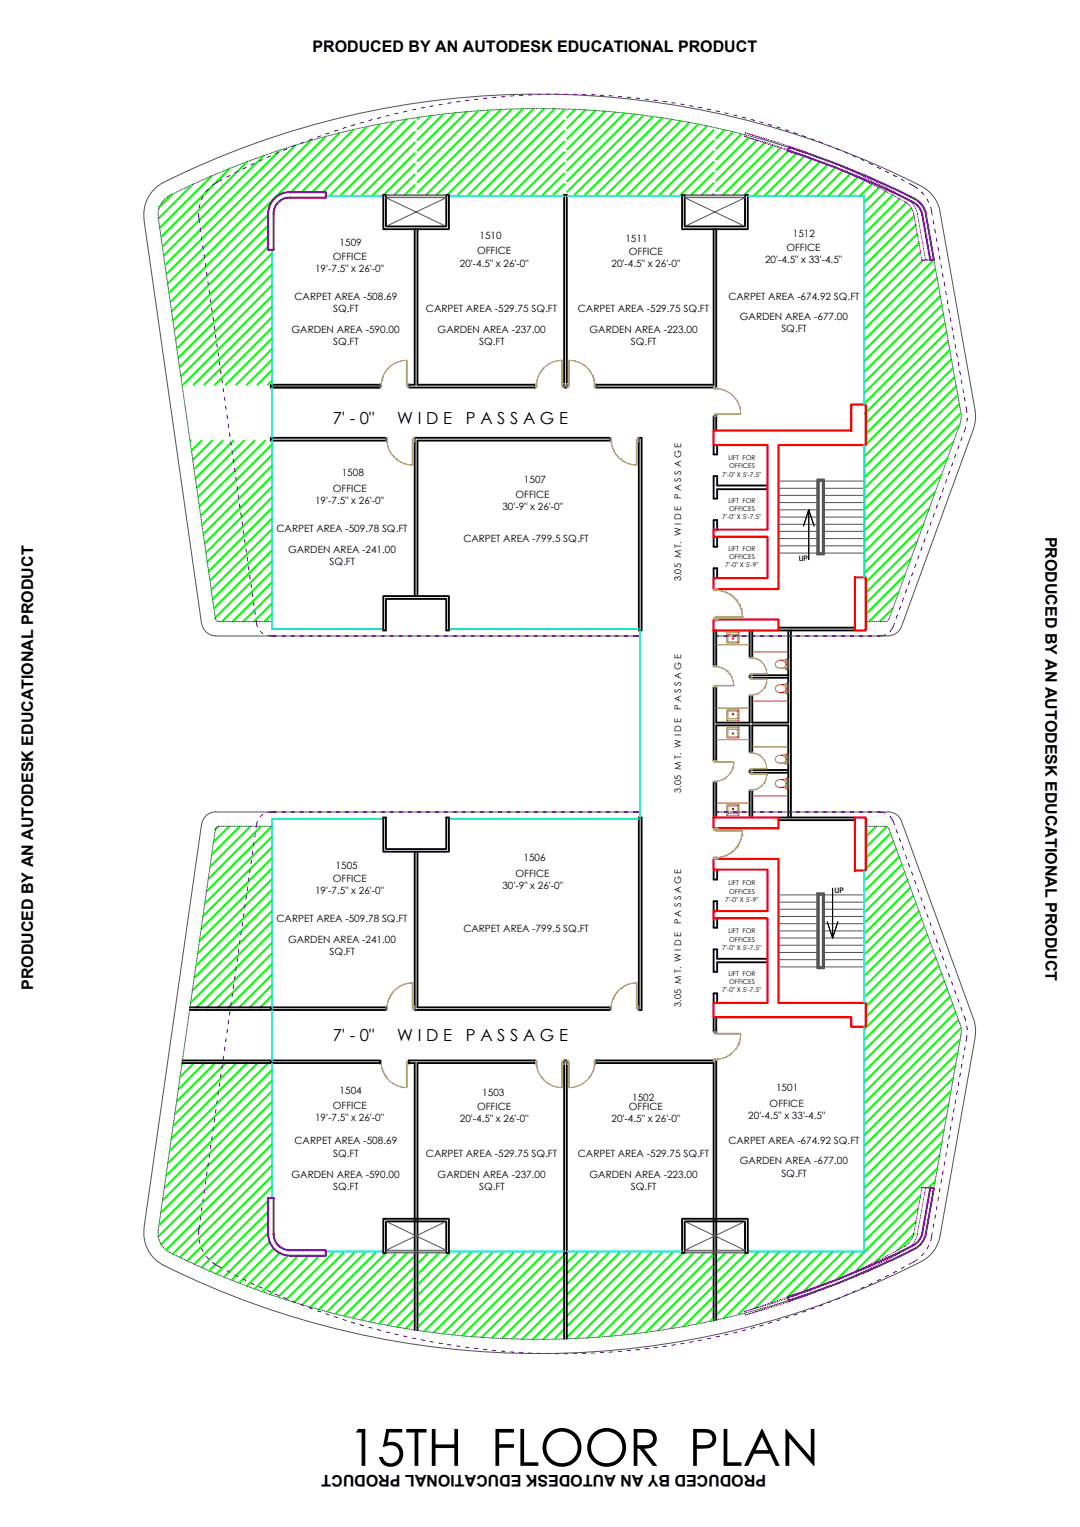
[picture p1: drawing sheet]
<svg xmlns="http://www.w3.org/2000/svg" width="297mm" height="420mm" viewBox="0 0 297 420" stroke-linecap="round" stroke-linejoin="round" font-family="sans-serif">
<defs><g id="words">
<text font-size="14.1" x="95.9" y="403.3">15TH FLOOR PLAN</text>
<g font-size="4.6">
<text x="91.5" y="116.5">7' - 0&quot;</text>
<text x="109.3" y="116.5">W I D E</text>
<text x="128.1" y="116.5">P A S S A G E</text>
<text x="91.5" y="286.3">7' - 0&quot;</text>
<text x="109.3" y="286.3">W I D E</text>
<text x="128.1" y="286.3">P A S S A G E</text>
</g>
<g font-size="4.4">
<text x="86" y="14.3">PRODUCED BY AN AUTODESK EDUCATIONAL PRODUCT</text>
<text x="287.5" y="147.6" transform="rotate(90 287.5 147.6)">PRODUCED BY AN AUTODESK EDUCATIONAL PRODUCT</text>
<text x="9.1" y="272.4" transform="rotate(-90 9.1 272.4)">PRODUCED BY AN AUTODESK EDUCATIONAL PRODUCT</text>
<text x="210.7" y="405.8" transform="rotate(-180 210.7 405.8)">PRODUCED BY AN AUTODESK EDUCATIONAL PRODUCT</text>
</g>
<g font-size="2.8">
<text x="131.9" y="65.7">1510</text>
<text x="218.1" y="65.3">1512</text>
<text x="91.5" y="71.6">OFFICE</text>
<text x="93.4" y="67.6">1509</text>
<text x="131.2" y="70">OFFICE</text>
<text x="172" y="66.5">1511</text>
<text x="172.9" y="70">OFFICE</text>
<text x="216.3" y="69.1">OFFICE</text>
<text x="86.7" y="75">19'-7.5&quot; x 26'-0&quot;</text>
<text x="126.5" y="73.3">20'-4.5&quot; x 26'-0&quot;</text>
<text x="168.2" y="73.4">20'-4.5&quot; x 26'-0&quot;</text>
<text x="210.4" y="72.4">20'-4.5&quot; x 33'-4.5&quot;</text>
<text x="81" y="82.5">CARPET AREA -508.69</text>
<text x="200.3" y="82.4">CARPET AREA -674.92 SQ.FT</text>
<text x="91.6" y="85.8">SQ.FT</text>
<text x="117.2" y="85.8">CARPET AREA -529.75 SQ.FT</text>
<text x="158.9" y="85.8">CARPET AREA -529.75 SQ.FT</text>
<text x="203.5" y="88">GARDEN AREA -677.00</text>
<text x="80.2" y="91.6">GARDEN AREA -590.00</text>
<text x="91.6" y="95">SQ.FT</text>
<text x="120.4" y="91.6">GARDEN AREA -237.00</text>
<text x="131.8" y="95">SQ.FT</text>
<text x="162.2" y="91.6">GARDEN AREA -223.00</text>
<text x="173.5" y="95">SQ.FT</text>
<text x="214.9" y="91.3">SQ.FT</text>
<text x="94" y="131">1508</text>
<text x="91.5" y="135.2">OFFICE</text>
<text x="141.8" y="137.1">OFFICE</text>
<text x="144.1" y="133">1507</text>
<text x="86.7" y="138.6">19'-7.5&quot; x 26'-0&quot;</text>
<text x="138.2" y="140.4">30'-9&quot; x 26'-0&quot;</text>
<text x="76" y="146.4">CARPET AREA -509.78 SQ.FT</text>
<text x="127.4" y="149.2">CARPET AREA -799.5 SQ.FT</text>
<text x="79.2" y="152.2">GARDEN AREA -241.00</text>
<text x="90.6" y="155.6">SQ.FT</text>
<text x="92.3" y="239">1505</text>
<text x="144" y="236.8">1506</text>
<text x="86.7" y="246">19'-7.5&quot; x 26'-0&quot;</text>
<text x="91.5" y="242.6">OFFICE</text>
<text x="138.2" y="244.6">30'-9&quot; x 26'-0&quot;</text>
<text x="141.8" y="241.2">OFFICE</text>
<text x="76" y="253.6">CARPET AREA -509.78 SQ.FT</text>
<text x="127.4" y="256.4">CARPET AREA -799.5 SQ.FT</text>
<text x="79.2" y="259.4">GARDEN AREA -241.00</text>
<text x="90.6" y="262.7">SQ.FT</text>
<text x="91.5" y="305">OFFICE</text>
<text x="93.4" y="300.9">1504</text>
<text x="131.2" y="305.4">OFFICE</text>
<text x="132.6" y="301.6">1503</text>
<text x="172.9" y="305.4">OFFICE</text>
<text x="173.9" y="302.9">1502</text>
<text x="211.7" y="304.6">OFFICE</text>
<text x="213.5" y="300.2">1501</text>
<text x="86.7" y="308.4">19'-7.5&quot; x 26'-0&quot;</text>
<text x="126.5" y="308.8">20'-4.5&quot; x 26'-0&quot;</text>
<text x="168.2" y="308.8">20'-4.5&quot; x 26'-0&quot;</text>
<text x="205.8" y="308">20'-4.5&quot; x 33'-4.5&quot;</text>
<text x="81" y="314.9">CARPET AREA -508.69</text>
<text x="200.3" y="314.8">CARPET AREA -674.92 SQ.FT</text>
<text x="91.6" y="318.3">SQ.FT</text>
<text x="117.2" y="318.3">CARPET AREA -529.75 SQ.FT</text>
<text x="158.9" y="318.3">CARPET AREA -529.75 SQ.FT</text>
<text x="203.5" y="320.4">GARDEN AREA -677.00</text>
<text x="214.9" y="323.8">SQ.FT</text>
<text x="80.2" y="324">GARDEN AREA -590.00</text>
<text x="91.6" y="327.4">SQ.FT</text>
<text x="120.4" y="324">GARDEN AREA -237.00</text>
<text x="131.8" y="327.4">SQ.FT</text>
<text x="162.2" y="324">GARDEN AREA -223.00</text>
<text x="173.5" y="327.4">SQ.FT</text>
</g>
<g font-size="2.5">
<text x="187.3" y="137.2" transform="rotate(-90 187.3 137.2)">P A S S A G E</text>
<text x="187.3" y="159.9" transform="rotate(-90 187.3 159.9)">3.05 M T. W I D E</text>
<text x="187.3" y="195.4" transform="rotate(-90 187.3 195.4)">P A S S A G E</text>
<text x="187.3" y="218.1" transform="rotate(-90 187.3 218.1)">3.05 M T. W I D E</text>
<text x="187.3" y="254.4" transform="rotate(-90 187.3 254.4)">P A S S A G E</text>
<text x="187.3" y="277" transform="rotate(-90 187.3 277)">3.05 M T. W I D E</text>
</g>
<g font-size="2">
<text x="219.7" y="154.2">UP</text>
<text x="229.5" y="245.6">UP</text>
</g>
<g font-size="1.8">
<text x="198.6" y="131.1">7'-0&quot; X 5'-7.5&quot;</text>
<text x="200.3" y="126.6">LIFT FOR</text>
<text x="200.5" y="128.9">OFFICES</text>
<text x="198.6" y="142.9">7'-0&quot; X 5'-7.5&quot;</text>
<text x="200.3" y="138.4">LIFT FOR</text>
<text x="200.5" y="140.6">OFFICES</text>
<text x="200.3" y="151.6">LIFT FOR</text>
<text x="200.5" y="153.9">OFFICES</text>
<text x="199.4" y="156.1">7'-0&quot; X 5'-9&quot;</text>
<text x="200.3" y="243.6">LIFT FOR</text>
<text x="200.5" y="245.9">OFFICES</text>
<text x="199.4" y="248.1">7'-0&quot; X 5'-9&quot;</text>
<text x="200.3" y="256.8">LIFT FOR</text>
<text x="198.6" y="261.4">7'-0&quot; X 5'-7.5&quot;</text>
<text x="200.5" y="259.1">OFFICES</text>
<text x="200.3" y="268.6">LIFT FOR</text>
<text x="198.6" y="273.1">7'-0&quot; X 5'-7.5&quot;</text>
<text x="200.5" y="270.8">OFFICES</text>
</g>
</g></defs>
<!-- layer: 0 -->
<g fill="none" stroke="#0f0" stroke-width=".55">
<path d="M60.1 227.4l-.9 .9M63 227.4l-4.3 4.3M66 227.4l-7.7 7.7M68.9 227.4l-11.1 11.1M71.8 227.4l-14.5 14.5M74.7 227.4l-17.9 17.9M74.7 230.3l-18.4 18.4M74.7 233.2l-18.9 18.9M74.7 236.1l-19.4 19.4M74.7 239l-19.9 19.9M74.7 241.9l-20.3 20.4M74.7 244.8l-20.8 20.9"/>
<path d="M74.7 247.8l-21.3 21.3M74.7 250.7l-21.8 21.8M74.7 253.6l-22.3 22.3M74.7 256.5l-20.6 20.7M74.7 259.4l-17.7 17.8M74.7 262.4l-14.8 14.8M74.7 265.3l-11.9 11.9M74.7 268.2l-8.9 9M74.7 271.1l-6 6.1M74.7 274l-3.1 3.2M74.7 276.9l-.2 .3M50.4 292.5l-.4 .4"/>
<path d="M53.3 292.5l-3.8 3.8M56.2 292.5l-7.1 7.2M59.2 292.5l-10.6 10.6M62.1 292.5l-14 14M65 292.5l-17.4 17.4M67.9 292.5l-20.7 20.8M70.8 292.5l-24.1 24.1M73.8 292.5l-27.6 27.5M74.7 294.5l-28.9 28.9M74.7 297.4l-29.4 29.4M74.7 300.3l-29.9 29.9M74.7 303.2l-30.4 30.4"/>
<path d="M74.7 306.1l-30.8 30.9M74.7 309l-31.2 31.3M74.7 311.9l-30.4 30.5M74.7 314.9l-29.1 29M74.7 317.8l-27.2 27.2M73.8 330.4l-18.4 18.4M73.8 333.4l-16.3 16.3M73.8 336.3l-14.3 14.2M73.8 339.2l-12.2 12.2M74.7 320.7l-25.2 25.3M74.7 323.6l-23.3 23.3M74.7 326.5l-21.3 21.3"/>
<path d="M74.7 329.5l-.1 .1M74.1 341.7l-10.5 10.5M75.3 343.5l-9.6 9.5M76.9 344.8l-9.1 9.1M79.2 345.5l-9.2 9.2M82.1 345.5l-10 9.9M85 345.5l-10.7 10.7M87.9 345.5l-11.4 11.4M91.5 344.7l-12.8 12.9M94.5 344.7l-13.6 13.6M97.4 344.7l-14.3 14.3M100.3 344.7l-14.9 14.9"/>
<path d="M103.2 344.7l-15.6 15.6M106.1 344.7l-16.1 16.2M109 344.7l-16.7 16.8M111.9 344.7l-17.3 17.4M114.1 345.6l-17.1 17.1M114.1 348.5l-14.7 14.7M114.1 351.4l-12.4 12.3M114.9 344.7l-.1 .1M117.8 344.7l-3 3.1"/>
</g>
<circle cx="238.1" cy="227.4" r=".28" fill="#0f0"/>
<g fill="none" stroke="#0f0" stroke-width=".55">
<path d="M81.3 39.9l-35.5 35.5M85.4 38.7l-39.2 39.3M89.5 37.6l-43 42.9M93.4 36.6l-46.5 46.5M97.2 35.7l-17.3 17.2M100.9 34.8l-18 18.1M104.6 34.1l-18.8 18.8M108.2 33.4l-19.5 19.5M111.7 32.8l-20.8 20.8M114.1 33.4l-20.3 20.2M114.1 36.3l-17.4 17.3M114.1 39.2l-14.4 14.4"/>
<path d="M115.2 32.3l-.4 .4M118.6 31.8l-3.8 3.8M121.9 31.4l-7.1 7.1M125.2 31l-10.4 10.4M128.4 30.7l-13.6 13.6M131.6 30.5l-16.8 16.7M134.7 30.3l-19.9 19.9M137.8 30.1l-23 23M140.8 30l-23.6 23.6M143.8 29.9l-23.7 23.7M146.8 29.9l-23.8 23.7M149.7 29.9l-23.8 23.7"/>
<path d="M152.6 29.9l-23.8 23.7M155.2 30.3l-23.4 23.3M155.2 33.1l-20.5 20.5M155.2 36.1l-17.6 17.5M155.2 39l-14.7 14.6M158.2 30.1l-2.2 2.2M161 30.3l-5 4.9M163.8 30.4l-7.8 7.8M166.5 30.6l-10.5 10.5M169.1 30.8l-13.1 13.2M171.8 31.1l-15.8 15.8M174.4 31.4l-18.4 18.5"/>
<path d="M177 31.7l-21 21.1M179.6 32.1l-21.6 21.5M182.1 32.4l-21.2 21.2M184.7 32.8l-20.9 20.8M187.2 33.3l-20.4 20.3M189.6 33.7l-19.9 19.9M192.1 34.1l-19.5 19.5M194.5 34.7l-19 18.9M196.3 35.8l-17.9 17.8M196.3 38.7l-14.9 14.9M199.2 35.8l-2.2 2.2M201.5 36.4l-4.5 4.5"/>
<path d="M203.7 37.1l-6.7 6.7M205.9 37.9l-8.9 8.9M208 38.6l-11 11.1M210.2 39.4l-13.2 13.2M47.3 53.5l-3.6 3.6M52.9 50.8l-9.2 9.2M58.2 48.4l-14.2 14.2M63.2 46.3l-18.8 18.8M68 44.5l-23.2 23.2M72.6 42.8l-27.5 27.5M73.8 59.1l-26.5 26.5M77 41.3l-31.5 31.5"/>
<path d="M114.1 42.1l-11.5 11.5M114.1 45.1l-8.6 8.5M114.1 48l-5.7 5.6M114.1 50.9l-2.7 2.7M155.2 41.9l-11.8 11.7M155.2 44.8l-8.8 8.8M155.2 47.7l-5.9 5.9M155.2 50.7l-3 2.9M155.2 53.6h-.1M196.3 41.6l-12 12M196.3 44.6l-9.1 9M196.3 47.5l-6.2 6.1"/>
<path d="M196.3 50.4l-3.3 3.2M196.3 53.3l-.4 .3M212.4 40.1l-13.5 13.5M214.6 40.8l-12.8 12.8M216.8 41.5l-12.1 12.1M219 42.2l-11.6 11.7M221.2 43l-10.9 10.9M223.4 43.7l-10.2 10.2M225.5 44.5l-9.4 9.4M227.6 45.3l-8.6 8.6M229.7 46.1l-7.7 7.8M231.7 47l-6.8 6.9"/>
<path d="M233.8 47.9l-6 6M235.8 48.8l-5.1 5.1M237.8 49.7l-4.2 4.2M239.7 50.7l-3.2 3.2M241.7 51.7l-3.9 3.8M243.6 52.6l-5.8 5.8M245.5 53.7l-7.7 7.6M247.4 54.7l-9.6 9.5M249.3 55.7l-11.5 11.5M250.7 57.3l-12.9 12.8M251.4 59.4l-13.6 13.6M73.8 62l-26.2 26.2"/>
<path d="M73.8 65l-25.8 25.7M73.8 67.9l-25.5 25.4M74.7 69.8l-26 26.1M74.7 72.7l-25.7 25.8M74.7 75.6l-25.3 25.4M74.7 78.6l-24.9 25M251.9 61.9l-14.1 14M252.3 64.4l-14.5 14.5M252.7 66.9l-14.9 14.9M253.2 69.4l-15.4 15.3M253.8 71.6l-16 16M256.9 71.5l-19.1 19"/>
<path d="M257.3 74l-19.5 19.4M257.7 76.4l-19.9 19.9M258.2 78.9l-20.4 20.4M74.7 81.5l-24.4 24.4M74.7 84.4l-21.4 21.5M74.7 87.3l-18.5 18.6M74.7 90.2l-15.6 15.7M74.7 93.2l-12.7 12.7M74.7 96.1l-9.7 9.8M74.7 99l-6.8 6.9M258.6 81.4l-20.8 20.8M259.1 83.9l-21.3 21.2"/>
<path d="M259.5 86.4l-21.7 21.6M259.9 88.8l-22.1 22.1M260.4 91.3l-22.6 22.6M260.8 93.8l-22.7 22.7M261.2 96.3l-23.1 23.2M261.7 98.8l-23.6 23.5M74.7 101.9l-3.9 4M74.7 104.8l-1 1.1M262.1 101.2l-24 24.1M262.5 103.7l-24.4 24.5M263 106.2l-24.9 24.9M263.4 108.7l-25.3 25.3"/>
<path d="M263.8 111.2l-25.7 25.7M263.9 116.9l-25.8 25.9M264.3 113.7l-26.2 26.2M52.5 121.2l-.2 .2M55.4 121.2l-2.8 2.8M58.3 121.2l-5.3 5.4M61.3 121.2l-7.9 7.9M64.2 121.2l-10.5 10.4M67.1 121.2l-13 13M70 121.2l-15.5 15.6M72.9 121.2l-18.1 18.1M74.7 122.3l-19.5 19.6"/>
<path d="M74.7 125.3l-19.1 19.1M74.7 128.2l-18.8 18.8M74.7 131.1l-18.4 18.4M74.7 134l-18 18.1M74.7 136.9l-17.7 17.7M74.7 139.8l-17.3 17.4M255.6 139.9l-17.5 17.4M257.3 135.3l-19.2 19.2M258.9 130.7l-20.8 20.8M260.6 126.1l-22.5 22.5M262.3 121.5l-24.2 24.2M74.7 142.7l-16.9 17.1"/>
<path d="M74.7 145.7l-16.6 16.6M74.7 148.6l-16.2 16.3M74.7 151.5l-15.9 15.9M74.7 154.4l-15.5 15.6M74.7 157.3l-13.6 13.7M248.9 158.2l-10.8 10.8M250.6 153.6l-12.5 12.5M252.2 149l-14.1 14.2M253.9 144.4l-15.8 15.9M74.7 160.3l-10.7 10.7M74.7 163.2l-7.8 7.8M74.7 166.1l-4.9 4.9"/>
<path d="M74.7 169l-2 2M245.6 167.4l-3.7 3.6M247.2 162.8l-8.2 8.2M241 227.4l-2.9 2.9M243.9 227.4l-5.8 5.8M245 229.3l-6.9 6.8M245.7 231.4l-7.6 7.6M246.5 233.5l-8.4 8.5M247.3 235.7l-9.2 9.2M248 237.8l-9.9 10M248.8 240l-10.7 10.7M249.6 242.1l-11.5 11.5"/>
<path d="M250.4 244.2l-12.3 12.4M251.2 246.4l-13.1 13M251.9 248.5l-13.8 13.9M252.7 250.7l-14.6 14.6M253.5 252.8l-15.4 15.4M254.3 255l-16.2 16.1M255.1 257.1l-17 17M255.8 259.2l-17.7 17.8M256.6 261.4l-18.5 18.5M257.4 263.5l-19.6 19.6M258.2 265.6l-20.4 20.4M259 267.8l-21.2 21.1"/>
<path d="M259.7 269.9l-21.9 21.9M260.5 272.1l-22.7 22.6M261.3 274.2l-23.5 23.4M262.1 276.3l-24.3 24.3M262.9 278.5l-25.1 25M262.2 296.6l-24.4 24.4M262.8 293.1l-25 25M263.5 289.5l-25.7 25.7M263.6 280.6l-25.8 25.8M264 286l-26.2 26.2M264.3 282.9l-26.5 26.4M258.5 317.9l-20.7 20.6"/>
<path d="M259.1 314.4l-21.3 21.2M259.7 310.8l-21.9 21.8M260.3 307.2l-22.5 22.5M261 303.7l-23.2 23.1M261.5 300.2l-23.7 23.7M251.3 339.6l-4.3 4.3M251.9 336.1l-11.1 11M252.5 332.5l-17.2 17.3M253.2 329l-15.4 15.3M257.2 325l-1.8 1.8M257.8 321.4l-20 20M114.1 354.3l-9.9 9.9"/>
<path d="M114.1 357.2l-7.5 7.5M120.7 344.7l-5.9 6M123.6 344.7l-8.8 8.9M126.5 344.7l-11.7 11.8M129.5 344.7l-14.7 14.7M132.4 344.7l-17.6 17.6M135.3 344.7l-20.5 20.5M138.2 344.7l-21.6 21.6M141.2 344.7l-22 22M144 344.7l-22.2 22.3M147 344.7l-22.6 22.6M149.9 344.7l-22.8 22.8"/>
<path d="M152.8 344.7l-23 23.1M155.2 345.3l-22.7 22.7M155.2 348.2l-20 20M155.2 351.1l-17.2 17.2M155.2 354.1l-14.4 14.3M155.2 357l-11.5 11.5M155.2 359.9l-8.7 8.6M158.6 344.7l-2.6 2.7M161.6 344.7l-5.6 5.6M164.5 344.7l-8.5 8.6M167.4 344.7l-11.4 11.5M170.3 344.7l-14.3 14.4"/>
<path d="M173.2 344.7l-17.2 17.3M176.2 344.7l-20.2 20.2M179 344.7l-23 23.1M182 344.7l-23.5 23.6M184.9 344.7l-23.4 23.4M187.8 344.7l-23.2 23.2M190.7 344.7l-22.9 23M193.6 344.7l-22.6 22.7M196.3 345l-22 22M196.3 348l-18.7 18.6M196.3 350.9l-15.3 15.2M196.3 353.8l-11.8 11.8"/>
<path d="M196.3 356.7l-8.3 8.3M196.3 359.6l-4.7 4.7M199.5 344.7l-2.5 2.5M202.4 344.7l-5.4 5.5M205.3 344.7l-8.3 8.4M208.5 344.5l-11.5 11.5M211.4 344.5l-14.4 14.4M214.3 344.5l-17.3 17.3M217.2 344.5l-18.1 18.1M220.1 344.5l-16.9 17M223.1 344.5l-15.4 15.4M226 344.5l-13.9 14"/>
<path d="M228.9 344.5l-12.5 12.5M231.8 344.5l-11 11M234.8 344.5l-9.5 9.5M237.7 344.5l-7.7 7.7M114.1 360.2l-5 4.9M114.1 363.1l-2.5 2.4M155.2 362.8l-5.7 5.7M155.2 365.7l-2.8 2.8M196.3 362.6l-1 1"/>
</g>
<!-- layer: WALL -->
<g fill="none" stroke="#000" stroke-width=".51">
<path d="M105.4 53.6h.7v8.7h16.6v-8.7h.8v9.5h-18.1zM155.2 53.6h.7v53h-.7zM187.6 53.6h.7v8.7h16.6v-8.7h.8v9.5h-18.1zM114.1 63.1v42.8h-1.6v.7h34.7v-.7h-32.4v-42.8M196.3 63.1v42.8h-32.5v.7h33.2v-43.5M74.5 105.9h30v.7h-30zM74.5 106.6h30M196.3 118.5v-4h.7v4M74.5 120.5h31.6v.7h-31.6zM175.7 120.5h.8v53h-.8zM196.3 122.5v2.5h.9v-2.5M211.1 133.6h-13.9v-2.6h-.9v6.2h.9v-2.6h13.9"/>
<path d="M196.3 145.7v-2.6h.9v2.6M196.3 147.7v2.7h.9v-2.7M196.3 159.1v-2.7h.9v2.7M105.4 164h18.1v9.5h-.8v-8.7h-16.6v8.7h-.7zM114.1 164v-43.5h53.7v.7h-53v42.8M196.3 173.5v9.7h.7v-9.7M206.2 173.5v7.3h.7v-7.3M214.1 173.5h21M214.1 172.7h21M216.8 173.5v25.3h-9.9v-7.3h-.7v7.3h-9.2v-9.7h-.7v20.2h.7v-9.7h9.2v7.3h.7v-7.3h9.9v25.3M217.5 173.5v51.4M216.8 185.8h-10.6v.7h10.6"/>
<path d="M216.8 211.9h-10.6v.7h10.6M105.4 224.9h.7v8.7h16.6v-8.7h.8v9.4h-18.1zM114.1 234.3v43.6h53.7v-.7h-53v-42.9M175.7 224.9h.8v53h-.8zM196.3 224.9v-9.7h.7v9.7M196.3 239.3v2.7h.9v-2.7M206.2 224.9v-7.3h.7v7.3M214.1 224.9h21M214.1 225.7h21M196.3 250.7v-2.7h.9v2.7M196.3 252.7v2.6h.9v-2.6M52.3 277.2h53.8v.7h-53.9"/>
<path d="M74.5 277.2v.7M196.3 279.9v4h.7v-4M196.3 276v-2.7h.9v2.7M211.1 263.8h-13.9v-2.6h-.9v6.2h.9v-2.6h13.9M50.2 291.8h54.3v.7h-54.4M74.5 291.8v.7M105.4 335.4h18.1v9.3h-.8v-8.6h-16.6v8.6h-.7zM187.6 335.4h18.1v9.3h-.8v-8.6h-16.6v8.6h-.7zM155.2 344.7h.7M114.1 366v-73.5h-1.6v-.7h34.7v.7h-32.4v73.5M155.9 368.4v-76.6h-.7v76.6M197 363.2v-71.4h-33.2v.7h32.5v70.9"/>
</g>
<!-- layer: door -->
<g fill="none" stroke="#b8a15c" stroke-width=".28">
<path d="M108.7 99.9l-.3 .2M108.7 99.9h.1M109 99.8l-.2 .1M109.1 99.7l-.1 .1M109.2 99.7h-.1M109.4 99.6h-.1M109.5 99.6h-.1M109.7 99.5h-.2M109.9 99.4l-.2 .1M109.9 99.4h.1M110 99.4h.1M110.2 99.3v.1"/>
<path d="M110.2 99.3h.1M110.4 99.3h-.1M110.5 99.3h.1M110.6 99.3h.1M110.7 99.2h.1M110.8 99.2h.1M110.9 99.2h.1M111 99.2h.1M111.1 99.2h.1M111.2 99.2h.1M111.3 99.2h.1M111.4 99.2h.1"/>
<path d="M111.8 99.1h.2v7.1h-.2zM111.8 99.1l-.2 .1M151.5 99.9l-.3 .1M151.7 99.8l-.2 .1M151.8 99.7l-.1 .1M151.9 99.7h.1M151.9 99.6h.1M152.2 99.6h-.2M152.2 99.6h.1M152.2 99.5h.1M152.5 99.5h-.1M152.6 99.4l-.1 .1"/>
<path d="M152.6 99.4h.1M152.9 99.3l-.2 .1M153.3 99.3h-.4M153.3 99.3h.1M153.4 99.2h.1M154 99.2h-.5M154 99.2h.1M154.1 99.2h.1M154.5 99.1h.2v7.1h-.2zM154.5 99.1l-.3 .1M156.4 99.1h.2v7.1h-.2zM156.6 99.1l.3 .1"/>
<path d="M156.9 99.2h.1M157 99.2h.1M157.2 99.2h.3M157.6 99.2h.1M157.7 99.3h.2M158 99.3h.1M158.1 99.3l.1 .1M158.3 99.4h.1M158.4 99.4l.1 .1M158.6 99.5h.2M158.8 99.6h.2M159 99.6h.1"/>
<path d="M159.1 99.7l.2 .1M159.4 99.8h.1M159.4 99.8l.1 .1M159.5 99.9h.2M159.7 99.9l.1 .1M159.9 100l.1 .1M104.5 105.5h.5v1.1h-.5zM104.9 105.3l-.1 .2M105 104.8l-.1 .5M105 104.7h.1M105 104.5v.2M105.1 104.3l-.1 .2"/>
<path d="M105.1 104.3h.1M105.1 104.2v.1M105.1 104.1h.1M105.2 104v.1M105.2 103.9v.1M105.3 103.8h.1M105.3 103.6v.2M105.3 103.5v.1M105.4 103.4v.1M105.4 103.4h.1M105.4 103.3h.1M105.5 103.2h.1"/>
<path d="M105.5 103.2v.1M105.6 102.9l-.1 .3M105.8 102.6l-.1 .3M105.8 102.6h.1M105.9 102.4l-.1 .2M105.9 102.3v.1M106.1 102.2l-.1 .1M106.1 102.2h.1M106.2 102l-.1 .1M106.2 102h.1M106.3 101.9v.1M106.3 101.8h.1"/>
<path d="M106.6 101.6l-.2 .2M106.6 101.5h.1M106.7 101.4v.1M106.7 101.3v.1M106.8 101.3h.1M107.3 100.8l-.5 .5M107.3 100.8h.1M107.4 100.7v.1M107.8 100.4l-.3 .3M107.8 100.4h.1M107.9 100.4h.1M108.3 100.1l-.3 .3"/>
<path d="M108.4 100.1h.1M112 105.5h.5v1.1h-.5zM147.2 105.5h.5v1.1h-.5zM147.6 105.3l-.1 .2M147.7 104.8l-.1 .5M147.7 104.7h.1M147.7 104.5v.2M147.8 104.3v.1M147.8 104.2v.1M147.9 104l-.1 .1M147.9 103.9v.1M147.9 103.8h.1"/>
<path d="M148.1 103.5l-.1 .3M148.1 103.4v.1M148.1 103.4h.1M148.2 103.2l-.1 .1M148.3 102.9l-.1 .3M148.4 102.8v.1M148.5 102.6l-.1 .2M148.5 102.6h.1M148.6 102.4l-.1 .2M148.8 102.2l-.2 .2M148.8 102.2h.1M148.8 102.1h.1"/>
<path d="M148.9 102.1h.1M148.9 102v.1M149 101.9l-.1 .1M149 101.8h.1M149.2 101.6l-.1 .2M149.3 101.5h.1M149.5 101.3l-.2 .2M149.6 101.2l-.1 .1M149.6 101.2h.1M149.7 101.1v.1M150.1 100.7l-.4 .4M150.2 100.7h.1"/>
<path d="M150.4 100.5l-.2 .2M150.5 100.4v.1M150.5 100.4h.1M150.7 100.3l-.1 .1M150.9 100.2l-.2 .1M150.9 100.1v.1M151.1 100.1h-.1M151.1 100v.1M154.7 105.5h.5v1.1h-.5zM155.9 105.5h.4v1.1h-.4zM160 100.1h.1M160.1 100.1l.1 .1"/>
<path d="M160.3 100.3h.1M160.3 100.3l.2 .1M160.5 100.4h.1M160.6 100.4l.1 .2M160.8 100.6h.1M160.8 100.6l.3 .3M161.2 100.9v.1M161.2 101h.1M161.3 101v.1M161.3 101.1l.5 .4M161.8 101.5h.1M161.8 101.6l.1 .2"/>
<path d="M162 101.8h.1M162 101.9l.3 .2M162.3 102.2h.1M162.3 102.2l.1 .1M162.4 102.3v.1M162.4 102.4v.1M162.5 102.5v.1M162.5 102.6h.1M162.6 102.6l.3 .6M162.9 103.2h.1M162.9 103.2l.1 .1M163 103.4v.1"/>
<path d="M163 103.4h.1M163 103.5l.1 .3M163.1 103.9l.1 .1M163.1 103.8h.1M163.2 104v.1M163.3 104.2v.1M163.3 104.3l.1 .4M163.3 104.3h.1M163.4 104.8l.1 .5M163.4 104.7h.1M163.4 105.5h.4v1.1h-.4zM163.5 105.3v.2"/>
<path d="M196.3 114.1h1v.4h-1zM196.3 106.6h1v.4h-1zM196.7 113.9h7v.2h-7zM197.3 106.9h.1M197.4 106.9l.1 .1M197.6 107h.3M198 107h.1M198.1 107l.3 .1M198.4 107.1h.1M198.6 107.1v.1M198.7 107.2l.1 .1M198.9 107.3h.1"/>
<path d="M199 107.3h.1M199 107.3l.3 .1M199.3 107.4h.1M199.4 107.5h.1M199.5 107.5h.1M199.6 107.5v.1M199.7 107.6h.1M199.7 107.6l.2 .1M199.9 107.7h.1M200 107.7v.1M200 107.8h.1M200.1 107.8l.1 .1"/>
<path d="M200.2 107.9h.1M200.4 107.9v.1M200.4 108h.1M200.5 108v.1M200.6 108.1h.1M200.6 108.1l.2 .1M200.8 108.2h.1M200.8 108.3h.1M200.9 108.3v.1M201 108.4l.2 .1M201.2 108.6h.1M201.3 108.6h.1"/>
<path d="M201.3 108.7l.3 .2M201.6 109h.1M201.7 109l.1 .1M201.8 109.1l.4 .4M202.2 109.6h.1M202.2 109.6l.1 .1M202.3 109.7l.1 .1M202.4 109.9l.1 .1M202.5 110h.1M202.5 110l.2 .3M202.7 110.3h.1M202.7 110.3l.1 .2"/>
<path d="M202.9 110.6l.1 .2M203 110.9l.2 .3M203 110.8v.1M203.2 111.2v.2M203.3 111.4v.1M203.3 111.6l.1 .2M203.4 111.9v.1M203.4 112h.1M203.5 112l.1 .4M203.6 112.5h.1M203.6 112.5v.2M203.6 112.8h.1"/>
<path d="M203.6 112.9v.1M203.6 113l.1 .4M203.7 113.4v.1M203.7 113.6v.1M203.7 113.7v.2M203.7 113.5h.1M106.1 120.5h.5v1.1h-.5zM106.4 121.6l.1 .1M106.5 121.7v.1M106.5 121.8h.1M106.5 121.9v.2M106.6 122.1v.1"/>
<path d="M106.6 122.2l.1 .4M106.7 122.7v.3M106.8 123v.1M106.8 123.1l.1 .2M106.9 123.3v.3M107 123.6v.1M107 123.8l.2 .3M107.2 124.1h.1M107.2 124.1v.1M107.3 124.2v.1M107.3 124.3v.1M107.4 124.4h.1"/>
<path d="M107.4 124.5l.1 .2M107.5 124.7h.1M107.6 124.7l.1 .2M107.7 124.9l.1 .1M107.8 125v.1M107.9 125.1v.1M107.9 125.2h.1M108 125.3h.1M108 125.3l.2 .2M108.2 125.6h.1M108.3 125.6v.1M108.3 125.7h.1"/>
<path d="M108.3 125.7l.1 .1M108.4 125.8l.5 .4M108.9 126.2h.1M109 126.3h.1M109 126.4h.1M109.1 126.4h.1M109.1 126.4l.1 .1M109.2 126.5l.1 .1M109.3 126.6h.1M109.4 126.6h.1M109.4 126.7h.1M109.5 126.7h.1"/>
<path d="M109.6 126.7l.1 .1M109.7 126.8h.1M109.7 126.9h.1M109.8 126.9l.2 .1M110 127h.1M110 127l.2 .1M110.2 127.1l.1 .1M110.3 127.2l.2 .1M110.5 127.3h.1M110.6 127.3l.2 .1M110.9 127.5l.3 .1M111.2 127.6l.3 .1"/>
<path d="M111.5 127.7h.1M111.6 127.7h.1M111.8 127.7h.1M111.9 127.7l.1 .1M112.1 127.8l.4 .1M112.5 127.9h.1M112.6 127.9h.4M113 127.9h.1M113.2 127.9l.1 .1M113.3 128h.1M113.4 120.9h.2v7.1h-.2zM113.6 120.5h.5v1.1h-.5z"/>
<path d="M167.8 120.5h.4v1.1h-.4zM168.1 121.6h.1M168.1 121.7v.1M168.1 121.8h.1M168.1 121.6v.1M168.2 121.9v.2M168.2 122.1v.1M168.2 122.2l.1 .4M168.3 122.7l.2 .4M168.5 123.1v.1M168.5 123.2v.3M168.6 123.5v.1"/>
<path d="M168.6 123.6v.1M168.7 123.7h.1M168.7 123.8h.1M168.7 123.8l.1 .2M168.8 124v.1M168.8 124.1h.1M168.9 124.1v.1M168.9 124.2l.1 .1M169 124.3l.1 .1M169.1 124.5h.1M169.1 124.5v.1M169.1 124.6l.1 .1"/>
<path d="M169.2 124.7h.1M169.2 124.7l.1 .2M169.3 124.9l.1 .1M169.4 125l.1 .1M169.5 125.1v.1M169.6 125.2h.1M169.6 125.3h.1M169.6 125.3l.3 .2M169.9 125.6h.1M169.9 125.6v.1M169.9 125.7l.1 .1M170 125.8l.4 .4"/>
<path d="M170.5 126.2h.1M170.6 126.3h.1M170.7 126.4h.1M170.7 126.4l.1 .1M170.8 126.5h.1M170.9 126.5l.1 .1M171 126.6h.1M171.1 126.7h.1M171.2 126.7h.1M171.2 126.7l.1 .1M171.4 126.9h.1M171.4 126.9l.2 .1"/>
<path d="M171.6 127h.1M171.7 127l.2 .2M171.9 127.2h.1M172 127.2l.2 .1M172.2 127.3l.1 .1M172.4 127.4h.1M172.5 127.5h.1M172.7 127.5h.1M172.8 127.6h.1M172.9 127.6h.1M173 127.6l.4 .1M173.4 127.7l.4 .1"/>
<path d="M173.9 127.8l.1 .1M174 127.9h.4M174.4 127.9h.1M174.6 127.9l.4 .1M175 120.9h.2v7.1h-.2zM175.3 120.5h.4v1.1h-.4zM196.3 170h1.1v.5h-1.1zM196.3 162.1h1.1v.4h-1.1zM196.7 169.7h7.5v.3h-7.5zM197.4 162.4h.1M197.5 162.4h.1M197.6 162.4l.2 .1"/>
<path d="M197.9 162.5h.1M198 162.5h.1M198.1 162.5h.1M198.3 162.5h.1M198.4 162.5h.1M198.5 162.6h.1M198.6 162.6l.2 .1M198.9 162.7h.1M199 162.8h.1M199.2 162.8h.1M199.3 162.8l.1 .1M199.4 162.9h.1"/>
<path d="M199.5 162.9h.1M199.6 162.9v.1M199.7 163h.1M199.8 163v.1M199.8 163.1h.1M199.9 163.1h.1M200 163.1h.1M200 163.2l.3 .1M200.3 163.3h.1M200.4 163.4h.1M200.5 163.4h.1M200.5 163.4l.2 .2"/>
<path d="M200.8 163.6h.1M200.8 163.6l.2 .2M201.1 163.8h.1M201.1 163.9h.1M201.3 163.9h.1M201.3 163.9l.1 .1M201.4 164l.1 .1M201.5 164.1l.1 .1M201.6 164.2h.1M201.7 164.3h.1M201.8 164.4h.1M201.9 164.5h.1"/>
<path d="M202 164.6h.1M202.1 164.7h.1M202.2 164.7h.1M202.2 164.8h.1M202.2 164.8l.3 .2M202.5 165.1h.1M202.5 165.2l.1 .1M202.6 165.3l.1 .1M202.7 165.4l.1 .1M202.8 165.5l.2 .2M203 165.8h.1M203 165.8l.1 .3"/>
<path d="M203.2 166.1l.1 .2M203.3 166.3h.1M203.3 166.4l.1 .1M203.4 166.5l.1 .2M203.5 166.7l.1 .1M203.6 166.9h.1M203.6 166.9v.1M203.6 167l.1 .2M203.7 167.2l.1 .3M203.8 167.5h.1M203.8 167.5l.1 .3M203.9 167.8h.1"/>
<path d="M203.9 167.8v.1M203.9 168h.1M204 168.1v.1M204 168.3h.1M204 168.4l.1 .1M204.1 168.5v.1M204.1 168.6v.2M204.1 168.8v.1M204.1 168.9v.1M204.1 169.1l.1 .3M204.1 168.9h.1M204.2 169.5v.1"/>
<path d="M204.2 169.6v.1M204.2 169.7h.1M196.2 188.8h.8v.3h-.8zM196.2 183.2h.8v.3h-.8zM196.5 188.6h5.3v.2h-5.3zM197 183.4h.1M197.1 183.4l.3 .1M197.4 183.5h.1M197.5 183.5h.1M197.5 183.5l.4 .1M198 183.6h.1M198.1 183.6l.2 .1"/>
<path d="M198.3 183.7l.1 .1M198.4 183.8h.1M198.5 183.8h.1M198.6 183.8l.2 .1M198.8 183.9l.1 .1M198.9 184h.1M199 184h.1M199 184.1h.2M199.2 184.1h.1M199.2 184.2l.2 .1M199.4 184.3h.1M199.6 184.3l.1 .1"/>
<path d="M199.7 184.5h.1M199.7 184.5l.1 .1M199.8 184.6h.1M199.9 184.6h.1M200 184.7h.1M200 184.8h.1M200.1 184.8l.1 .1M200.2 184.9l.2 .2M200.4 185.2h.1M200.5 185.2l.1 .2M200.6 185.4h.1M200.7 185.4h.1"/>
<path d="M200.7 185.5h.1M200.7 185.5l.2 .2M200.9 185.7h.1M200.9 185.8h.1M201 185.8v.1M201 185.9l.1 .1M201.1 186h.1M201.1 186v.1M201.1 186.2h.1M201.2 186.2v.1M201.3 186.4v.1M201.4 186.5v.2"/>
<path d="M201.4 186.7l.1 .1M201.5 186.9v.1M201.5 187l.1 .4M201.6 187.5l.1 .2M201.6 187.4h.1M201.7 187.8v.1M201.7 187.9v.1M201.7 188l.1 .4M201.8 188.5h.1M201.8 188.6h.1M206.2 185.5h.7v.3h-.7zM206.2 186.5h.7v.3h-.7z"/>
<path d="M206.2 180.8h.7v.3h-.7zM206.2 191.2h.7v.3h-.7zM206.5 185.3h4.4v.2h-4.4zM206.5 186.8l4.4 .1zM206.9 181h.1M207 191.2l-.1 .1M207 181h.1M207 191.2h.1M207.1 181l.3 .1M207.4 191.2h-.3M207.4 181.1l.4 .1M207.9 181.2h.1"/>
<path d="M207.9 191l-.5 .2M207.9 181.2l.1 .1M208 191h-.1M208 181.3h.1M208 191h.1M208.1 181.3h.1M208.2 190.9l-.1 .1M208.2 190.9h.1M208.2 181.3v.1M208.3 181.4h.1M208.3 190.9h.1M208.4 181.4h.1"/>
<path d="M208.4 181.5h.1M208.5 190.8l-.1 .1M208.5 181.5l.2 .1M208.7 190.7l-.2 .1M208.8 181.6h.1M208.8 190.6v.1M208.8 181.6l.2 .2M208.9 190.6h-.1M209 190.5h-.1M209 181.8h.1M209 190.4v.1M209.1 181.8l.1 .2"/>
<path d="M209.2 190.3l-.1 .1M209.3 190.3h.1M209.3 182h.1M209.3 182l.1 .1M209.4 182.1h.1M209.5 182.2l.4 .4M209.7 189.9l-.4 .4M209.7 189.9h.1M209.8 189.8h-.1M209.9 182.7h.1M210 182.7l.1 .2M210 189.5l-.2 .2"/>
<path d="M210.1 189.4h.1M210.1 183h.1M210.2 189.3l-.1 .1M210.2 183h.1M210.2 183v.1M210.2 189.2h.1M210.2 183.2h.1M210.3 189l-.1 .2M210.3 183.2h.1M210.3 183.2l.1 .1M210.3 189h.1M210.4 183.4h.1"/>
<path d="M210.4 188.8l-.1 .2M210.4 183.4v.1M210.5 183.5h.1M210.5 188.8h.1M210.5 188.7v.1M210.5 183.6h.1M210.5 183.6v.1M210.5 188.6h.1M210.5 188.5v.1M210.6 183.8l.1 .2M210.6 188.3v.2M210.7 184.1h.1"/>
<path d="M210.7 188.2l-.1 .1M210.7 184.2h.1M210.7 184.2v.1M210.7 184.3l.1 .2M210.7 188v.2M210.8 184.5v.4M210.8 187.9l-.1 .1M210.8 187.9h.1M210.8 184.9l.1 .1M210.8 187.5v.3M210.8 187.4h.1M210.9 185v.3"/>
<path d="M210.9 186.9l-.1 .4M196.2 209.3h.8v.3h-.8zM196.2 214.9h.8v.3h-.8zM196.5 209.6h5.3v.2h-5.3zM197 215h.1M197.4 214.9l-.3 .1M197.4 214.9h.1M197.9 214.8l-.4 .1M198.1 214.7l-.1 .1M198.3 214.7h-.2M198.4 214.7h-.1M198.6 214.5h.1"/>
<path d="M198.6 214.6l-.2 .1M198.9 214.4l-.1 .1M198.9 214.4h.1M199.1 214.3l-.1 .1M199.2 214.3h.1M199.3 214.2l-.1 .1M199.4 214.2h.1M199.5 214.1l-.1 .1M199.6 214h.1M199.9 213.7l-.3 .3M200 213.7h.1M200.5 213.1l-.5 .6"/>
<path d="M200.5 213.1h.1M200.6 213h.1M200.7 212.9v.1M200.8 212.8l-.1 .1M200.8 212.8h.1M201 212.5l-.2 .3M201 212.5h.1M201.1 212.4l-.1 .1M201.1 212.3v.1M201.1 212.2v.1M201.2 212.2h.1M201.3 212l-.1 .1"/>
<path d="M201.4 211.8l-.1 .1M201.4 211.8h.1M201.4 211.7h.1M201.4 211.6h.1M201.5 211.5l-.1 .1M201.5 211.4h.1M201.5 211.3h.1M201.6 211.1l-.1 .2M201.6 211h.1M201.6 210.9v.1M201.7 210.6l-.1 .2M201.7 210.5v.1"/>
<path d="M201.7 210.3v.1M201.8 210.1l-.1 .2M201.8 210h.1M201.8 209.9v.1M201.8 209.8v.1M206.2 212.6h.7v.3h-.7zM206.2 211.6h.7v.3h-.7zM206.2 206.9h.7v.3h-.7zM206.2 217.3h.7v.3h-.7zM206.5 212.9l4.4 .1zM206.5 211.4h4.4v.2h-4.4zM206.9 217.4h.1"/>
<path d="M206.9 207.1h.1M207 217.4h.1M207 207.1l.4 .1M207.4 217.3l-.3 .1M207.4 207.2l.4 .1M207.9 217.2l-.5 .1M207.9 207.3h.1M207.9 207.3l.1 .1M208 217.1l-.1 .1M208 217.1h.1M208 207.4l.2 .1M208.2 217l-.1 .1"/>
<path d="M208.2 217h.1M208.2 207.5h.1M208.3 207.5h.1M208.3 217h.1M208.4 216.9h.1M208.4 207.5h.1M208.4 207.6h.1M208.5 216.9h-.1M208.5 207.6l.2 .1M208.7 207.7h.1M208.7 216.8l-.2 .1M208.8 207.8h.1"/>
<path d="M208.8 216.7v.1M208.8 207.8l.2 .1M208.9 216.6l-.1 .1M208.9 216.6h.1M209 207.9h.1M209 216.6h.1M209.1 208l.2 .1M209.2 216.4l-.1 .2M209.3 216.4h.1M209.3 208.1h.1M209.4 208.2h.1M209.4 208.3h.1"/>
<path d="M209.5 208.3h.1M209.5 208.4l.4 .4M209.6 216.1l-.3 .3M209.7 216l-.1 .1M209.7 216h.1M209.9 208.8h.1M210 208.9l.1 .1M210 215.6l-.3 .3M210.1 215.5h.1M210.1 209.1h.1M210.2 215.4l-.1 .1M210.2 209.1v.1"/>
<path d="M210.2 215.3h.1M210.2 209.2h.1M210.2 209.3h.1M210.3 215.2l-.1 .1M210.3 209.3v.1M210.3 215.1h.1M210.3 209.4l.1 .1M210.4 209.5h.1M210.4 215l-.1 .1M210.4 209.5v.1M210.5 209.6v.1M210.5 214.8v.1"/>
<path d="M210.5 209.7h.1M210.5 214.7h.1M210.5 209.7v.1M210.6 209.9v.1M210.6 210h.1M210.6 214.5v.2M210.6 214.4h.1M210.6 210l.1 .1M210.7 214.3l-.1 .1M210.7 210.2v.1M210.7 210.3v.1M210.7 214.2v.1"/>
<path d="M210.7 210.5l.1 .3M210.8 214l-.1 .1M210.8 213.6v.4M210.8 213.5v.1M210.8 210.9v.1M210.8 211l.1 .4M210.9 213.3l-.1 .1M210.9 213.3h.1M210.9 211.4h.1M210.9 213v.3M196.3 227.9h1.1v.5h-1.1zM196.3 235.9h1.1v.4h-1.1z"/>
<path d="M196.7 228.4h7.5v.2h-7.5zM197.4 236h.1M197.5 236h.1M197.8 235.9l-.2 .1M197.9 235.9h.1M198 235.9h.1M198.1 235.9h.2M198.3 235.8h.1M198.4 235.8h.1M198.8 235.7l-.2 .1M199 235.7h-.1M199.3 235.6l-.3 .1"/>
<path d="M199.4 235.5l-.1 .1M199.4 235.5h.1M199.6 235.4l-.1 .1M199.6 235.4h.1M199.7 235.4h.1M199.8 235.4h.1M200 235.3h-.2M200.3 235.1l-.3 .2M200.4 235.1h-.1M200.4 235h.1M200.5 235h.1M200.6 234.9l-.1 .1"/>
<path d="M200.7 234.9h-.1M200.9 234.7l-.1 .2M200.9 234.7h.1M201 234.6h.1M201.2 234.5l-.1 .1M201.3 234.5h.1M201.6 234.2l-.3 .2M201.6 234.2h.1M201.7 234.1l-.1 .1M201.7 234v.1M202.3 233.5l-.5 .5M202.3 233.5h.1"/>
<path d="M202.5 233.3l-.1 .1M202.5 233.2v.1M202.5 233.2h.1M202.6 233.2h.1M202.6 233.1h.1M202.8 232.9l-.2 .2M202.8 232.8h.1M202.9 232.8h.1M203 232.6l-.1 .1M203 232.5v.1M203.1 232.4l-.1 .1M203.1 232.3v.1"/>
<path d="M203.3 232.2l-.1 .1M203.3 232.1h.1M203.4 232l-.1 .1M203.5 231.6l-.1 .3M203.6 231.5l-.1 .1M203.6 231.4v.1M203.6 231.3v.1M203.6 231.3h.1M203.7 231.2v.1M203.8 231l-.1 .1M203.8 230.9v.1M203.8 230.8v.1"/>
<path d="M203.9 230.5l-.1 .3M203.9 230.4v.1M204 230.3l-.1 .1M204 230.1v.1M204.1 230l-.1 .1M204.1 229.9h.1M204.1 229.8h.1M204.1 229.6v.2M204.1 229.4v.1M204.1 229.3v.1M204.2 229l-.1 .3M204.2 228.9v.1"/>
<path d="M204.2 228.8h.1M204.2 228.6v.1M106.1 276.8h.5v1.1h-.5zM106.4 276.8h.1M106.5 276.7l-.1 .1M106.5 276.4v.2M106.5 276.3h.1M106.6 276.1v.1M106.6 276v.1M106.6 276.3h.1M106.7 275.8l-.1 .2M106.7 275.7v.1"/>
<path d="M106.7 275.4v.3M106.8 275.3v.1M106.9 275.1l-.1 .2M106.9 274.9v.1M106.9 274.9h.1M106.9 274.8v.1M107 274.6v.2M107.2 274.4l-.1 .2M107.2 274.4h.1M107.3 274.1l-.1 .2M107.4 274h.1M107.5 273.8l-.1 .2"/>
<path d="M107.5 273.8h.1M107.5 273.7v.1M107.6 273.6h.1M107.6 273.6v.1M107.8 273.3l-.2 .2M107.8 273.3h.1M107.9 273.2h.1M108 273v.2M108.1 273h-.1M108.2 272.8l-.1 .1M108.3 272.7v.1M108.3 272.7h.1"/>
<path d="M108.4 272.6l-.1 .1M108.9 272.2l-.5 .4M108.9 272.1v.1M109 272.1h.1M109.3 271.9l-.3 .2M109.5 271.7l-.2 .1M109.5 271.7h.1M109.7 271.5l-.1 .1M109.8 271.5h.1M110 271.4l-.2 .1M110.2 271.3l-.2 .1M110.2 271.3h.1"/>
<path d="M110.5 271.1l-.2 .1M110.8 271l-.3 .1M111.1 270.9l-.2 .1M111.1 270.8h.1M111.5 270.7l-.3 .1M111.6 270.7h-.1M111.7 270.7h-.1M111.8 270.7h.1M111.9 270.6l-.1 .1M112 270.6h-.1M112.5 270.5l-.4 .1M112.5 270.5h.1"/>
<path d="M112.6 270.5h.4M113 270.5h.1M113.2 270.5h.1M113.3 270.5h.1M113.4 270.5h.2v7h-.2zM113.6 276.8h.5v1.1h-.5zM167.8 276.8h.4v1.1h-.4zM168.1 276.8h.1M168.1 276.7v.1M168.1 276.5v.1M168.2 276.4v.1M168.2 276.1v.1"/>
<path d="M168.2 276.3h.1M168.3 275.8l-.1 .3M168.3 275.7v.1M168.4 275.4l-.1 .3M168.5 275.2l-.1 .1M168.5 275.2h.1M168.5 274.9v.3M168.6 274.9h.1M168.6 274.7v.2M168.7 274.6v.1M168.8 274.4l-.1 .2M168.8 274.4h.1"/>
<path d="M168.9 274.2l-.1 .1M169 274.1l-.1 .1M169 274h.1M169.1 273.8l-.1 .2M169.1 273.8h.1M169.2 273.7l-.1 .1M169.2 273.6v.1M169.2 273.6h.1M169.5 273.3l-.2 .2M169.5 273.3h.1M169.5 273.2h.1M169.6 273.2h.1"/>
<path d="M169.7 273l-.1 .2M169.8 273h-.1M169.9 272.8l-.1 .1M169.9 272.7v.1M170 272.7h-.1M170.4 272.2l-.4 .5M170.5 272.1v.1M170.6 272.1h.1M170.9 271.9l-.2 .2M170.9 271.9h.1M171.1 271.7l-.1 .1M171.2 271.7h.1"/>
<path d="M171.3 271.6h-.1M171.4 271.5v.1M171.4 271.5h.1M171.6 271.3l-.1 .2M171.7 271.3h.1M171.9 271.3h-.2M172 271.2h-.1M172.3 271l-.3 .2M172.4 271h.1M172.6 270.9l-.1 .1M172.7 270.9h.1M172.7 270.8h.1"/>
<path d="M172.9 270.8h.1M173 270.8h.1M173.4 270.7h-.4M173.8 270.5l-.4 .2M173.9 270.5h.1M174 270.5h.2M174.2 270.5h.2M174.4 270.5h.1M174.6 270.5h.1M174.6 270.5h.4M175 270.5h.2v7h-.2zM175.3 276.8h.4v1.1h-.4z"/>
<path d="M104.5 291.8h.5v1h-.5zM104.8 292.8l.1 .3M104.9 293.2h.1M104.9 293.2l.1 .5M105 293.7h.1M105 293.8v.1M105 293.9l.1 .3M105.1 294.2v.1M105.2 294.3h.1M105.2 294.4v.1M105.3 294.5v.1M105.3 294.7v.1"/>
<path d="M105.3 294.8h.1M105.3 294.8v.1M105.4 295v.1M105.4 294.9h.1M105.5 295.1l.1 .2M105.6 295.3h.1M105.6 295.3v.2M105.7 295.5v.1M105.8 295.7h.1M105.8 295.7l.1 .3M106 296.1h.1M106 296.1l.2 .2"/>
<path d="M106.2 296.4h.1M106.3 296.4l.1 .3M106.4 296.7h.1M106.5 296.7h.1M106.5 296.8l.1 .1M106.6 296.9h.1M106.7 296.9v.1M106.7 297h.1M106.8 297v.1M106.8 297.1l.4 .4M107.3 297.5h.1M107.3 297.5v.1"/>
<path d="M107.4 297.6v.1M107.5 297.7l.4 .3M107.9 298h.1M108 298.1l.3 .1M108.3 298.3l.1 .1M108.4 298.4h.1M108.5 298.4h.1M108.6 298.5h.1M108.8 298.5l.1 .1M108.9 298.6h.2M109.1 298.6l.1 .1M109.2 298.7l.2 .1"/>
<path d="M109.4 298.8h.1M109.5 298.9h.2M109.7 298.9h.1M109.8 298.9h.1M109.9 298.9l.2 .1M110.2 299h.1M110.3 299.1h.1M110.5 299.1l.1 .1M110.6 299.2h.1M110.8 299.2h.1M110.9 299.2h.1M111 299.2h.1"/>
<path d="M111.1 299.2h.1M111.2 299.2h.1M111.3 299.2h.1M111.4 299.2h.1M111.6 299.2h.2M111.8 292.2h.2v7.1h-.2zM112 291.8h.5v1h-.5zM147.2 291.8h.5v1h-.5zM147.5 292.8l.1 .3M147.6 293.2h.1M147.6 293.2l.1 .5M147.7 293.8v.1"/>
<path d="M147.8 293.9v.3M147.8 294.2v.1M147.8 294.3l.1 .2M147.9 294.5l.1 .1M148 294.7v.1M148 294.8h.1M148.1 294.8v.1M148.1 295l.1 .3M148.2 295.3h.1M148.3 295.3v.1M148.4 295.5v.1M148.4 295.4v.1"/>
<path d="M148.4 295.6h.1M148.4 295.7h.1M148.5 295.7l.1 .3M148.6 296h.1M148.6 296.1h.1M148.7 296.1l.1 .2M148.9 296.3h.1M148.9 296.4h.1M148.9 296.4l.3 .3M149.2 296.7h.1M149.2 296.8h.1M149.3 296.8v.1"/>
<path d="M149.3 296.9l.2 .2M149.5 297.1l.1 .1M149.6 297.2h.1M149.7 297.2l.4 .5M150.2 297.7h.1M150.2 297.7v.1M150.3 297.8l.2 .1M150.5 297.9l.1 .1M150.7 298.1h.1M150.7 298.1l.2 .1M150.9 298.2h.1M151 298.3l.1 .1"/>
<path d="M151.2 298.4h.1M151.4 298.5h.1M151.5 298.5l.1 .1M151.6 298.6l.2 .1M151.9 298.7h.1M151.9 298.7l.1 .1M152 298.8h.2M152.2 298.9h.1M152.4 298.9h.1M152.5 298.9h.1M152.6 298.9l.3 .1M152.9 299h.1"/>
<path d="M153 299.1l.3 .1M153.3 299.2h.1M153.4 299.2h.1M153.5 299.2h.5M154 299.2h.1M154.1 299.2h.1M154.2 299.2h.3M154.5 292.2h.2v7.1h-.2zM154.7 291.8h.5v1h-.5zM155.9 291.8h.4v1h-.4zM156.4 292.2h.2v7.1h-.2zM156.6 299.2h.3"/>
<path d="M156.9 299.2h.1M157 299.2h.1M157.5 299.2h-.3M157.6 299.2h.1M157.9 299.1l-.2 .1M158 299.1h.1M158.1 299h.1M158.4 299h-.1M158.5 298.9l-.1 .1M158.6 298.9h.1M159 298.8l-.4 .1M159.1 298.7l-.1 .1"/>
<path d="M159.3 298.6l-.1 .1M159.4 298.6h.1M159.7 298.5l-.2 .1M159.7 298.5h.1M159.8 298.4h-.1M159.9 298.4h.1M160 298.3l-.1 .1M160.1 298.3h.1M160.1 298.2h.1M160.3 298.1l-.1 .1M160.4 298.1h-.1M160.5 298h-.1"/>
<path d="M160.7 297.9l-.2 .1M160.7 297.8h.1M160.8 297.8h.1M161.1 297.5l-.3 .3M161.2 297.4v.1M161.3 297.3l-.1 .1M161.3 297.3h.1M161.9 296.7h.1M161.9 296.7l-.6 .6M161.9 296.6v.1M162.1 296.4l-.1 .2M162.1 296.4h.1"/>
<path d="M162.3 296.2l-.1 .2M162.4 296.1l-.1 .1M162.4 296.1h.1M162.6 295.7l-.2 .3M162.7 295.6l-.1 .1M162.7 295.5v.1M162.8 295.3l-.1 .2M163 295l-.2 .3M163 294.8h.1M163 294.8v.1M163.1 294.7l-.1 .1M163.2 294.5l-.1 .1"/>
<path d="M163.2 294.3h.1M163.2 294.4v.1M163.3 294.1l-.1 .2M163.4 293.8l-.1 .3M163.4 291.8h.4v1h-.4zM163.5 293.2h.1M163.5 293.2l-.1 .5M163.5 292.8v.3M196.3 283.9h1v.4h-1zM196.3 291.4h1v.4h-1zM196.7 284.3h7v.3h-7zM197.4 291.5h-.1"/>
<path d="M197.4 291.5h.1M197.9 291.4l-.3 .1M198.1 291.3l-.1 .1M198.1 291.3h.2M198.5 291.2l-.2 .1M198.6 291.2h.1M198.8 291.2h-.1M198.9 291.1v.1M199 291.1h.1M199.3 291l-.3 .1M199.4 290.9l-.1 .1M199.4 290.9h.1"/>
<path d="M199.6 290.9h-.1M199.6 290.9h.1M199.8 290.8h-.1M200 290.6l-.2 .1M200 290.6h.1M200.2 290.6h-.2M200.3 290.5h-.1M200.4 290.4h.1M200.5 290.4h-.1M200.6 290.3h.1M200.8 290.1l-.2 .2M200.9 290.1h.1"/>
<path d="M201 290h.1M201.2 289.8l-.2 .2M201.3 289.8h-.1M201.4 289.7l-.1 .1M201.4 289.6h.1M201.9 289.2l-.4 .4M201.9 289.1v.1M202 289l-.1 .1M202.3 288.7l-.3 .3M202.3 288.7h.1M202.5 288.5l-.1 .1M202.5 288.4h.1"/>
<path d="M202.6 288.2l-.1 .2M202.6 288.2h.1M202.7 288.1h.1M202.7 288v.1M202.7 288h.1M202.8 287.9h.1M202.9 287.8v.1M202.9 287.8h.1M203 287.6l-.1 .1M203 287.6h.1M203 287.5v.1M203 287.4h.1"/>
<path d="M203.1 287.3l-.1 .1M203.1 287.3h.1M203.2 287.1l-.1 .1M203.2 287.1h.1M203.2 287h.1M203.3 286.9v.1M203.3 286.8v.1M203.3 286.8h.1M203.4 286.6l-.1 .1M203.4 286.5v.1M203.5 286.1l-.1 .4M203.5 286h.1"/>
<path d="M203.6 285.9v.1M203.6 285.6v.3M203.6 285.5v.1M203.6 285.4h.1M203.7 284.9v.4M203.7 284.8v.1M203.7 284.6v.2"/>
</g>
<!-- layer: txt -->
<path d="M222.4 140.3l-1.4 4.4M223.9 144.7l-1.5-4.4v13.7M229 244.4v13.7l-1.5-4.5M230.4 253.6l-1.4 4.5" fill="none" stroke="#000" stroke-width=".28"/>
<!-- layer: Columns -->
<path d="M196.3 118.5h37.8v-7.2h4v11.2h-24v39.6h-17.8v-3h14.8v-11.4h-14.8v-2h14.8v-23.2h-14.8zM235.1 158.9h3v14.6h-3zM196.3 170.5h17.8v3h-17.8zM196.3 236.3h17.8v39.7h24v6.5h-4v-2.6h-37.8v-3.9h14.8v-23.3h-14.8v-2h14.8v-11.4h-14.8zM196.3 224.9h17.8v3h-17.8zM235.1 224.9h3v14.7h-3z" fill="none" stroke="#f00" stroke-width=".59"/>
<!-- layer: glass -->
<g fill="none" stroke="#0dd" stroke-width=".28">
<path d="M89.6 54.1h15.8M89.6 53.9h15.8M123.5 54.1h31.7M123.5 53.9h31.7M155.9 54.1h31.7M155.9 53.9h31.7M205.7 54.1h31.9v57.2M205.7 53.9h32.1v57.4M74.7 68.7v37.2M75 68.7v37.2M74.7 106.6v13.9M75 106.6v13.9"/>
<path d="M74.7 121.2v52h30.7M75 121.2v51.8h30.4M237.6 122.5v36.4M237.8 122.5v36.4M123.5 173.2h52.2M123.5 173h52.2M176 173.5v51.4M176.2 173.5v51.4M105.4 225.2h-30.7v52M105.4 225.5h-30.4v51.7M123.5 225.2h52.2M123.5 225.5h52.2"/>
<path d="M237.6 239.6v36.4M237.8 239.6v36.4M74.7 277.9v13.9M75 277.9v13.9M74.7 292.5v37.1M75 292.5v37.1M237.6 282.5v61.7h-31.9M237.8 282.5v62h-32.1M89.6 344.2h15.8M89.6 344.5h15.8M123.5 344.2h31.7M123.5 344.5h31.7"/>
<path d="M155.9 344.2h31.7M155.9 344.5h31.7"/>
</g>
<!-- layer: rcc -->
<path d="M73.8 58.8v9.9h1.4v-9.9M79.7 54.4h9.9v-1.5h-9.9a5.9 5.9 0 0 0-5.9 5.9M79.7 54.3a4.5 4.5 0 0 0-4.5 4.5M216.7 41.5a226.3 226.3 0 0 1 34.2 14M216.9 40.5l-.2 1M216.9 40.5a210.7 210.7 0 0 1 35.7 14.9l1.4 1.6 .7 2M251 55.5l1.1 .8 .8 1 .8 1.8M254.6 59l2.3 12.4-1 .2-2.2-12.4M79.7 345.5a5.9 5.9 0 0 1-5.9-6v-9.9h1.4v9.9a4.5 4.5 0 0 0 4.5 4.5h9.9v1.5h-9.9M216.7 356.9l.2 1M251.4 343.7a5.9 5.9 0 0 0 3.3-4.3l2.2-12.5-1-.1-2.2 12.4-.4 1.3-.8 1.1a8.3 8.3 0 0 1-3.3 2.1 226.3 226.3 0 0 1-32.5 13.2M251.4 343.7a227.3 227.3 0 0 1-34.4 14.1" fill="none" stroke="#a500dd" stroke-width=".59"/>
<g fill="none" stroke="#a500dd" stroke-width=".28">
<path d="M204.8 37.5l.1 .1M204.8 37.4l.2 .2M204.9 36.9v.3M205.2 36.6h-.2M205.2 37.7h.2M205.3 37.7h.2M205.5 36.7h.1M205.5 36.7l.2 .1M205.7 37.8l.2 .1M205.8 37.8l.2 .1M205.9 36.8l.2 .1M206 36.9h.1"/>
<path d="M206.2 38h.2M206.3 38h.2M206.4 36.9l.2 .1M206.4 37l.2 .1M206.6 38.1l.3 .1M206.7 38.1h.2M206.9 37.1l.2 .1M206.9 37.2h.2M207.1 38.3h.2M207.2 38.2l.2 .1M207.4 37.3l.2 .1M207.4 37.2l.1 .1"/>
<path d="M207.6 38.5h.2M207.7 38.3l.2 .1M207.8 37.5l.2 .1M207.8 37.4h.2M208 38.6l.3 .1M208.2 38.5l.2 .1M208.3 37.7h.2M208.3 37.5h.2M208.5 38.8h.2M208.6 38.6l.2 .1M208.8 37.8l.2 .1M208.8 37.6l.2 .1"/>
<path d="M209 38.9l.2 .1M209.1 38.8h.2M209.2 38h.2M209.3 37.7l.1 .1M209.5 39.1h.1M209.6 38.9h.2M209.7 37.9l.2 .1M209.7 38.1l.2 .1M209.9 39.2l.2 .1M210.1 39l.2 .1M210.2 38.3h.2M210.2 38l.2 .1"/>
<path d="M210.4 39.4h.2M210.5 39.2h.2M210.7 38.4l.1 .1M210.7 38.2h.2M210.9 39.6h.1M211 39.3l.2 .1M211.1 38.6h.2M211.2 38.3l.1 .1M211.3 39.7l.3 .1M211.5 39.5h.2M211.6 38.8h.2M211.6 38.5l.2 .1"/>
<path d="M211.8 39.9h.2M212 39.6l.1 .1M212.1 38.9l.1 .1M212.1 38.6l.2 .1M212.4 39.8h.2M212.5 39.1h.2M212.6 38.8h.2M212.9 39.9l.2 .1M213 39.2l.2 .1M213 38.9l.2 .1M213.5 39.4h.2M213.5 39.1h.2"/>
<path d="M213.9 39.5l.2 .1M214 39.2l.2 .1M214.4 39.7h.2M214.5 39.4h.1M214.9 39.9h.2M214.9 39.5l.2 .1M215.4 40l.1 .1M215.4 39.7h.2M215.9 39.8l.2 .1M216.3 40h.2M212.3 40l.2 .1M212.7 40.2h.3"/>
<path d="M213.2 40.3l.2 .1M213.4 40.1h.2M213.7 40.5h.2M213.8 40.2l.3 .1M214.2 40.7h.1M214.3 40.4l.2 .1M214.6 40.8l.2 .1M214.8 40.5l.2 .1M215.1 41h.2M215.3 40.7l.1 .1M215.6 41.1l.1 .1M215.7 40.8l.2 .1"/>
<path d="M215.8 40.2h.2M216 41.3h.2M216.2 41h.2M216.3 40.3l.2 .1M216.5 41.4l.2 .1M216.7 41.1l.1 .1M216.8 40.5h.1M216.8 40.2h.2M217.1 41.3l.2 .1M217.3 40.3l.2 .1M217.6 41.5l.2 .1M217.7 40.5h.2"/>
<path d="M218.1 41.6l.1 .1M218.2 40.6l.2 .1M218.5 41.8l.3 .1M218.7 40.8l.2 .1M219 42h.2M219.1 41h.2M219.5 42.1l.2 .1M219.6 41.1l.2 .1M219.9 42.3l.2 .1M220.1 41.3l.2 .1M220.4 42.5h.2M220.5 41.5l.2 .1"/>
<path d="M220.9 42.7h.2M221 41.6l.2 .1M221.3 42.8l.2 .1M221.5 41.8l.2 .1M221.8 43h.2M222 42h.1M222.3 43.2h.2M222.4 42.1l.2 .1M222.7 43.3l.2 .1M222.9 42.3l.2 .1M223.2 43.5l.2 .1M223.3 42.5l.2 .1"/>
<path d="M223.7 43.7l.1 .1M223.8 42.7h.2M224.1 43.9h.2M224.3 42.9h.1M224.6 44.1h.2M224.7 43l.2 .1M225.1 44.2l.1 .1M225.2 43.2l.2 .1M225.5 44.4l.2 .1M225.7 43.4l.1 .1M225.9 44.6h.3M226.1 43.6h.2"/>
<path d="M226.4 44.8l.2 .1M226.6 43.8h.2M226.9 44.9l.1 .1M227 43.9l.2 .1M227.3 45.1l.2 .1M227.5 44.1l.2 .1M227.8 45.3l.2 .1M227.9 44.3l.2 .1M228.3 45.5l.1 .1M228.4 44.5l.2 .1M228.7 45.7l.2 .1M228.9 44.7l.1 .1"/>
<path d="M229.2 45.9l.1 .1M229.3 44.9h.2M229.6 46.1l.2 .1M229.8 45.1l.2 .1M230.1 46.3l.2 .1M230.2 45.3l.2 .1M230.5 46.5l.2 .1M230.7 45.5h.2M231 46.7l.2 .1M231.2 45.7h.1M231.5 46.9h.1M231.6 45.9h.2"/>
<path d="M231.9 47.1h.2M232 46l.2 .1M232.3 47.3l.3 .1M232.5 46.3h.2M232.8 47.4l.2 .1M233 46.4l.1 .1M233.3 47.7h.1M233.4 46.6l.2 .1M233.7 47.9h.2M233.9 46.8l.1 .1M234.2 48.1l.1 .1M234.3 47.1h.2"/>
<path d="M234.6 48.3l.2 .1M234.8 47.3l.1 .1M235 48.5l.2 .1M235.2 47.5l.2 .1M235.5 48.7l.2 .1M235.6 47.7l.3 .1M235.9 48.9l.2 .1M236.1 47.9l.2 .1M236.4 49.1l.2 .1M236.6 48.1l.1 .1M236.9 49.3l.1 .1M237 48.3l.2 .1"/>
<path d="M237.3 49.5l.2 .1M237.5 48.5l.1 .1M237.8 49.7l.1 .1M237.9 48.7l.2 .1M238.2 49.9l.2 .1M238.4 48.9l.1 .1M238.6 50.2l.2 .1M238.8 49.1l.2 .1M239.1 50.4l.2 .1M239.2 49.3l.2 .1M239.5 50.6l.2 .1M239.7 49.6l.2 .1"/>
<path d="M240 50.8l.2 .1M240.1 49.8l.2 .1M240.4 51l.2 .2M240.6 50l.2 .1M240.8 51.3l.2 .1M241 50.2l.2 .1M241.3 51.5l.2 .1M241.4 50.5l.2 .1M241.7 51.7l.2 .1M241.9 50.7l.2 .1M242.2 51.9l.2 .1M242.3 50.9l.2 .1"/>
<path d="M242.6 52.2l.2 .1M242.8 51.1l.2 .1M243.1 52.4l.2 .1M243.2 51.4l.2 .1M243.5 52.6l.2 .1M243.7 51.6l.2 .1M243.9 52.9h.2M244.1 51.8l.2 .1M244.4 53.1l.2 .1M244.5 52.1h.2M244.8 53.3l.2 .1M245 52.3l.2 .1"/>
<path d="M245.3 53.5l.1 .1M245.4 52.5l.2 .1M245.7 53.8l.2 .1M245.8 52.7l.2 .1M246.1 54l.2 .1M246.3 53l.2 .1M246.6 54.3h.1M246.7 53.2l.2 .1M247 54.5l.2 .1M247.2 53.5h.1M247.5 54.7l.1 .1M247.6 53.7l.1 .1"/>
<path d="M247.9 55l.1 .1M248 53.9l.2 .1M248.3 55.2l.2 .1M248.5 54.2l.1 .1M248.7 55.4l.5 .3M248.9 54.4l.2 .1M249.3 54.6l.3 .2M249.4 55.9l.2 .1M249.8 56.2l.2 .1M249.9 55l.1 .1M250.2 56.5l.1 .2M250.2 55.3l.2 .1"/>
<path d="M250.5 56.9v.2M250.6 55.6l.2 .1M250.7 57.3l.1 .2M250.9 57.8l.1 .1M251 56l.1 .1M251.1 58.2l.1 .2M251.3 56.3l.1 .2M251.3 58.7l.1 .6M251.4 59.6l.1 .2M251.5 56.8l.1 .1M251.8 57.2l.1 .2M252 57.6l.1 .3"/>
<path d="M252.2 58.1v.2M252.3 58.6l.1 .5M252.4 59.4v.2M252.5 59.9v.2M251.5 60.1l.1 .2M251.6 60.6v.2M251.7 61.1v.1M251.8 61.5v.3M251.9 62v.2M251.9 62.5l.1 .2M252 63l.1 .2M252.2 63.5v.2"/>
<path d="M252.2 64v.2M252.3 64.5v.2M252.4 65v.1M252.5 65.4v.2M252.6 65.9v.2M252.6 60.4v.2M252.7 60.9v.2M252.7 66.4v.2M252.7 61.4l.1 .2M252.7 66.9l.1 .2M252.8 61.9l.1 .1M252.8 67.4l.1 .2"/>
<path d="M252.9 62.3l.1 .3M252.9 67.9l.1 .2M253 68.4v.2M253 62.9v.1M253.1 68.9v.2M253.1 63.3v.2M253.2 69.3v.2M253.2 63.8v.2M253.3 69.8v.2M253.3 64.3v.2M253.3 70.3l.1 .2M253.4 64.8v.2"/>
<path d="M253.4 70.8l.1 .2M253.5 65.3v.2M253.5 71.3l.2 .3M253.5 65.8l.1 .1M253.5 71.6h.3M253.6 66.2l.1 .2M253.7 66.7l.1 .2M253.8 67.2v.2M253.9 67.7v.2M254 68.2v.2M254.1 68.7v.2M254.1 69.2l.1 .2"/>
<path d="M254.1 71.5l-.1 .1M254.1 71.6h.2M254.2 69.7l.1 .1M254.3 70.1l.1 .2M254.4 70.6v.3M254.5 71.1l-.1 .4M254.5 71.4h.3M254.6 71.6h.2M255.1 71.4h.2M255.1 71.6h.2M255.6 71.4h.2M255.6 71.6h.3"/>
<path d="M256.1 71.4h.2M256.6 71.4h.3M251.2 340l-.1 .2M251.4 339.1l-.1 .6M251.5 338.6l-.1 .2M251.6 338.1l-.1 .2M251.6 337.6v.2M251.7 337.1v.2M251.8 336.7v.1M251.9 336.2v.2M252 335.7l-.1 .2M252.1 335.2l-.1 .2"/>
<path d="M252.2 334.7v.2M252.2 334.2v.2M252.3 333.7v.2M252.4 339.2l-.1 .6M252.4 333.2v.2M252.4 338.8v.1M252.5 332.8v.1M252.5 338.3v.2M252.6 332.3v.2M252.6 337.8v.2M252.7 337.3v.2M252.7 331.8v.2"/>
<path d="M252.8 336.8l-.1 .2M252.8 331.3l-.1 .2M252.9 336.3l-.1 .2M252.9 330.8l-.1 .2M253 335.9l-.1 .1M253 330.3l-.1 .2M253 335.4v.2M253 329.8v.2M253.1 334.9v.2M253.1 329.3v.3M253.2 334.4v.2M253.2 328.8v.2"/>
<path d="M253.3 333.9v.2M253.3 328.4v.2M253.4 333.4v.2M253.4 327.9l-.1 .2M253.5 332.9v.2M253.5 327.4l-.1 .2M253.5 326.8h.3M253.6 332.4l-.1 .2M253.7 326.8l-.2 .3M253.7 332l-.1 .1M253.8 331.5l-.1 .2M253.8 331v.2"/>
<path d="M253.9 330.5v.2M254 326.8h.1M254 330v.2M254.1 329.5v.2M254.1 326.8h.2M254.2 329l-.1 .2M254.3 328.5l-.1 .2M254.4 328l-.1 .2M254.4 326.9l.1 .4M254.4 327.6v.2M254.5 326.9h.3M254.6 326.8h.2"/>
<path d="M255.1 326.9h.2M255.1 326.8h.2M255.6 326.9h.2M255.6 326.8h.3M256.1 326.9h.2M256.6 326.9h.3M207.8 359.9h-.2M207.9 360h-.2M208.3 359.7l-.3 .1M208.4 359.9h-.2M208.7 359.6h-.2M208.8 359.7l-.2 .1"/>
<path d="M209.2 359.4l-.2 .1M209.3 359.6h-.2M209.6 359.2l-.1 .1M209.8 359.4l-.2 .1M210.1 359.1h-.2M210.3 359.3l-.2 .1M210.6 358.9l-.2 .1M210.7 359.1l-.2 .1M210.8 359.9h-.1M211 358.8h-.1M211.2 359l-.2 .1M211.3 359.7l-.2 .1"/>
<path d="M211.3 360l-.1 .1M211.6 358.6l-.3 .1M211.7 358.8l-.2 .1M211.8 359.6h-.2M211.8 359.9h-.2M212 358.5h-.2M212.1 358.7l-.1 .1M212.2 359.4l-.1 .1M212.3 359.7l-.2 .1M212.5 358.3l-.2 .1M212.6 358.5l-.2 .1M212.7 359.3h-.2"/>
<path d="M212.8 359.6h-.2M213 358.1l-.3 .1M213.1 358.4l-.2 .1M213.2 359.1l-.2 .1M213.2 359.4l-.2 .1M213.4 358h-.2M213.6 358.3h-.2M213.7 358.9l-.2 .1M213.7 359.3h-.2M213.9 357.8l-.2 .1M214.1 358.1l-.3 .1M214.1 358.8h-.2"/>
<path d="M214.2 359.1h-.2M214.3 357.7h-.1M214.5 358h-.2M214.6 358.6l-.2 .1M214.6 358.9l-.1 .1M214.8 357.5l-.2 .1M215 357.8l-.2 .1M215.1 358.5h-.2M215.1 358.8h-.2M215.3 357.4h-.2M215.4 357.7h-.1M215.5 358.3l-.1 .1"/>
<path d="M215.6 358.6l-.2 .1M215.7 357.2l-.1 .1M215.9 357.5l-.2 .1M216 358.2h-.2M216.1 358.5h-.2M216.2 357.1h-.2M216.4 357.4h-.2M216.5 358l-.2 .1M216.5 358.3l-.2 .1M216.7 356.9h-.2M216.8 357.2h-.1M216.9 357.9h-.1"/>
<path d="M217 358.2l-.2 .1M217.3 357l-.2 .1M217.5 358l-.2 .1M217.8 356.9h-.2M217.9 357.8l-.2 .1M218.2 356.7h-.1M218.4 357.7h-.2M218.8 356.5l-.3 .1M218.9 357.5l-.2 .1M219.2 356.3l-.2 .1M219.3 357.4h-.2M219.7 356.2l-.2 .1"/>
<path d="M219.8 357.2h-.2M220.1 356l-.2 .1M220.3 357l-.2 .1M220.6 355.8l-.2 .1M220.7 356.9h-.2M221.1 355.7l-.2 .1M221.2 356.7l-.2 .1M221.5 355.5l-.2 .1M221.7 356.5l-.2 .1M222 355.3l-.2 .1M222.1 356.3l-.1 .1M222.5 355.2h-.2"/>
<path d="M222.6 356.2l-.2 .1M222.9 355l-.2 .1M223.1 356l-.2 .1M223.4 354.8l-.2 .1M223.5 355.8l-.2 .1M223.8 354.6l-.1 .1M224 355.6l-.2 .1M224.3 354.4l-.2 .1M224.4 355.5h-.1M224.8 354.3l-.2 .1M224.9 355.3h-.2M225.2 354.1h-.1"/>
<path d="M225.4 355.1l-.2 .1M225.7 353.9l-.2 .1M225.8 354.9l-.1 .1M226.2 353.7l-.3 .1M226.3 354.7l-.2 .1M226.6 353.6h-.2M226.8 354.6h-.2M227 353.4h-.1M227.2 354.4h-.2M227.5 353.2l-.2 .1M227.7 354.2l-.2 .1M228 353l-.2 .1"/>
<path d="M228.1 354l-.2 .1M228.4 352.8l-.1 .1M228.6 353.8l-.2 .1M228.9 352.6l-.2 .1M229 353.6l-.1 .1M229.3 352.4l-.1 .1M229.5 353.4l-.2 .1M229.8 352.2l-.2 .1M230 353.2l-.2 .1M230.3 352l-.2 .1M230.4 353l-.2 .1M230.7 351.8l-.2 .1"/>
<path d="M230.9 352.8l-.2 .1M231.2 351.6l-.2 .1M231.3 352.7h-.1M231.6 351.4l-.1 .1M231.8 352.5h-.2M232.1 351.2l-.2 .1M232.2 352.2l-.2 .1M232.6 351.1h-.3M232.7 352.1l-.2 .1M233 350.8l-.2 .1M233.1 351.9h-.1M233.4 350.6l-.1 .1"/>
<path d="M233.6 351.7h-.2M233.9 350.4l-.2 .1M234 351.5l-.1 .1M234.3 350.3h-.1M234.5 351.3l-.2 .1M234.8 350l-.2 .1M234.9 351.1h-.1M235.2 349.8l-.2 .1M235.4 350.8l-.2 .1M235.7 349.6l-.2 .1M235.9 350.6l-.3 .1M236.1 349.4l-.2 .1"/>
<path d="M236.3 350.4l-.2 .1M236.6 349.2l-.2 .1M236.7 350.2l-.1 .1M237 349l-.1 .1M237.2 350l-.2 .1M237.5 348.8l-.2 .1M237.6 349.8l-.1 .1M237.9 348.6h-.1M238.1 349.6l-.2 .1M238.4 348.3l-.2 .1M238.5 349.4h-.1M238.8 348.1l-.2 .1"/>
<path d="M239 349.2h-.2M239.3 347.9l-.2 .1M239.4 348.9l-.2 .1M239.7 347.7l-.2 .1M239.9 348.7l-.2 .1M240.2 347.5h-.2M240.3 348.5l-.2 .1M240.6 347.2l-.2 .1M240.8 348.3h-.2M241 347l-.2 .1M241.2 348.1h-.2M241.5 346.8l-.2 .1"/>
<path d="M241.6 347.8l-.2 .1M241.9 346.6l-.2 .1M242.1 347.6l-.2 .1M242.4 346.4h-.2M242.5 347.4l-.2 .1M242.8 346.1l-.2 .1M243 347.2h-.2M243.3 345.9l-.2 .1M243.4 346.9l-.2 .1M243.7 345.7l-.2 .1M243.9 346.7l-.2 .1M244.1 345.5l-.2 .1"/>
<path d="M244.3 346.5l-.2 .1M244.6 345.2l-.2 .1M244.7 346.3l-.2 .1M245 345l-.2 .1M245.2 346l-.2 .1M245.4 344.7l-.1 .1M245.6 345.8l-.2 .1M245.9 344.5l-.2 .1M246 345.6h-.2M246.3 344.3l-.2 .1M246.5 345.3l-.2 .1M246.7 344l-.1 .2"/>
<path d="M246.9 345.1l-.2 .1M247.2 343.8l-.2 .1M247.3 344.8l-.1 .2M247.6 343.6h-.1M247.7 344.6l-.1 .1M248 343.4h-.1M248.2 344.4l-.2 .1M248.5 343.1l-.2 .1M248.6 344.2h-.1M249.1 343.9l-.2 .1M249.2 342.7l-.5 .3M249.6 342.4l-.2 .1"/>
<path d="M249.6 343.6l-.3 .2M250 342.1l-.2 .1M250 343.3l-.1 .1M250.3 341.7l-.1 .2M250.4 343l-.2 .1M250.5 341.3v.1M250.8 342.6l-.2 .2M250.8 340.9l-.1 .2M251 340.4l-.1 .2M251.1 342.3l-.1 .1M251.4 341.9l-.1 .1M251.6 341.4l-.1 .2"/>
<path d="M251.9 341l-.1 .2M252.1 340.6l-.1 .1M252.2 340.1v.2M204.8 360.9v.1M204.9 361.3v.1M204.9 360.8l-.1 .1M205 361.7l.2 .1M205 360.8l-.2 .1M205.2 361.8l-.2 .1M205.4 360.7h-.2M205.5 360.7h-.2M205.5 361.7h.1"/>
<path d="M205.9 360.5l-.2 .1M206 360.5l-.2 .1M206.1 361.5l-.2 .1M206.1 361.5h-.1M206.4 360.3l-.2 .1M206.5 360.4l-.2 .1M206.6 361.3l-.2 .1h.2M206.9 360.2h-.3M206.9 360.2l-.2 .1M207.1 361.3h-.2M207.1 361.1l-.2 .1M207.3 360l-.2 .1"/>
<path d="M207.4 360.1l-.2 .1M207.5 361.1l-.1 .1M207.6 361h-.2M208 361h-.2M208 360.8l-.2 .1M208.5 360.7l-.2 .1M208.5 360.8l-.2 .1M209 360.7l-.2 .1M209 360.5l-.2 .1M209.4 360.6h-.1M209.4 360.4h-.2M209.9 360.2l-.2 .1"/>
<path d="M209.9 360.4l-.2 .1M210.4 360l-.2 .1M210.4 360.3l-.2 .1M210.9 360.2h-.2"/>
</g>
<!-- layer: furniture -->
<g fill="none" stroke="#b85c00" stroke-width=".28">
<path d="M197 177.4h9.2M199.9 173.9h3.3v3h-3.3zM200.2 174.5h2.8v2.2h-2.8zM206.9 179.4h9.9M197 194.8h9.2M199.9 195.4h3.3v2.9h-3.3zM200.2 195.6h2.8v2.2h-2.8zM206.9 192.9h9.9M213.5 182.2a1.53 1.53 0 0 1 1.6-.5 1.53 1.53 0 0 1 1.1 1.3 1.53 1.53 0 0 1-1.7 .9 1.53 1.53 0 0 1-1.3-1.3zM213.5 188.9a1.53 1.53 0 0 1 1.6-.5 1.53 1.53 0 0 1 1.1 1.3 1.53 1.53 0 0 1-1.7 .9 1.53 1.53 0 0 1-1.3-1.3zM214.7 183.9l1.5 .1M214.7 190.6l1.5 .1"/>
<path d="M216.2 184l.2 .2M216.2 181.5l-1.5 .1M216.2 188.2l-1.5 .1M216.3 188.1l.5 .1v2.5l-.5 .2M216.3 181.4h.3M216.4 181.3l-.2 .2v2.6M216.4 188l-.2 .2v2.5l.2 .2M216.7 181.3l.1 .2v2.6M216.8 184l-.5 .2M197 203.5h9.2M199.9 200.1h3.3v2.9h-3.3zM200.2 200.6h2.8v2.2h-2.8z"/>
<path d="M206.9 219h9.9M206.9 205.5h9.9M213.5 215a1.53 1.53 0 0 1 1.6-.5 1.53 1.53 0 0 1 1.1 1.3 1.53 1.53 0 0 1-1.7 .9 1.53 1.53 0 0 1-1.3-1.3zM213.5 208.3a1.53 1.53 0 0 1 1.6-.5 1.53 1.53 0 0 1 1.1 1.3 1.53 1.53 0 0 1-1.7 .9 1.53 1.53 0 0 1-1.3-1.3zM214.7 216.7l1.5 .1M214.7 210l1.5 .2M216.2 207.6v2.6M216.2 210.1l.2 .2M216.2 214.3l-1.5 .2M216.2 207.6l-1.5 .2M216.3 214.2l.5 .1v2.6l-.5 .1M216.3 210.3h.3"/>
<path d="M216.3 207.5h.3M216.4 214.2l-.2 .1v2.6l.2 .1M216.4 207.5l-.2 .1M216.7 207.5l.1 .1M216.8 207.6v2.6M216.8 210.1l-.1 .2M197 221h9.2M199.9 221.5h3.3v2.9h-3.3zM200.2 221.7h2.8v2.2h-2.8z"/>
<circle cx="201.6" cy="175.7" r=".19"/>
<circle cx="201.6" cy="196.5" r=".19"/>
<circle cx="201.6" cy="201.8" r=".19"/>
<circle cx="201.6" cy="222.6" r=".19"/>
</g>
<!-- layer: el -->
<g fill="none" stroke="#545454" stroke-width=".28">
<path d="M44.9 50.3a231.2 231.2 0 0 1 208.6 1M44.9 50.3a9.9 9.9 0 0 0-5.2 10.1M106.1 53.6h16.6M106.1 53.9h16.6M188.3 53.6h16.6M188.3 53.9h16.6M253.5 51.3a9.9 9.9 0 0 1 5.1 7l9.6 54.7M39.6 60.4l15.8 111.2M106.1 62.3l16.6-7.9h-16.6l16.6 7.9M188.3 62.3l16.6-7.9h-16.6l16.6 7.9M268.2 112.9l.1 2.2-.6 3-19.7 54.2a4 4 0 0 1-3.7 2.6M214.1 132.4h23.2"/>
<path d="M214.1 134.4h11.1M214.1 136.3h11.1M214.1 138.3h11.1M224.7 131.9h2v20.7h-2zM225 132.1h1.5v20.3h-1.5zM225.2 132.4h1v19.8h-1zM225.2 132.4v19.8M226.2 132.4v19.8M226.2 134.4h11.1M226.2 136.3h11.1M226.2 138.3h11.1M214.1 140.3h11.1"/>
<path d="M214.1 142.3h11.1M214.1 144.3h11.1M214.1 146.2h11.1M214.1 148.2h11.1M214.1 150.2h11.1M214.1 152.2h23.2M226.2 140.3h11.1M226.2 142.3h11.1M226.2 144.3h11.1M226.2 146.2h11.1M226.2 148.2h11.1M226.2 150.2h11.1"/>
<path d="M55.5 171.5a4 4 0 0 0 3.9 3.4M59.4 175h116.3M197 175h47.2M55.4 226.8l-15.8 111.1M59.4 223.4h116.3M59.4 223.4a4 4 0 0 0-3.9 3.4M197 223.4h47.3a4 4 0 0 1 3.7 2.6l19.7 54.3 .6 2.9-.1 2.2M214.1 258.1h11.1M214.1 256.1h11.1M214.1 254.2h11.1M214.1 252.2h11.1M214.1 250.2h11.1"/>
<path d="M214.1 248.2h11.1M214.1 246.2h23.2M224.7 245.7h2v20.8h-2zM225 246h1.5v20.3h-1.5zM225.2 246.2h1v19.9h-1zM225.2 246.2v19.9M226.2 246.2v19.9M226.2 258.1h11.1M226.2 256.1h11.1M226.2 254.2h11.1M226.2 252.2h11.1M226.2 250.2h11.1"/>
<path d="M226.2 248.2h11.1M214.1 266.1h23.2M214.1 264.1h11.1M214.1 262.1h11.1M214.1 260.1h11.1M226.2 264.1h11.1M226.2 262.1h11.1M226.2 260.1h11.1M268.2 285.4l-9.6 54.7a9.9 9.9 0 0 1-5.1 7 231.2 231.2 0 0 1-208.6 1M39.7 337.9a9.9 9.9 0 0 0 5.2 10.2M106.1 336.1l16.6 7.9h-16.6l16.6-7.9M188.3 336.1l16.6 7.9h-16.6l16.6-7.9"/>
<path d="M106.1 344.7h16.6M106.1 344.5h16.6M188.3 344.7h16.6M188.3 344.5h16.6"/>
</g>
<g fill="none" stroke="#136734" stroke-width=".28">
<path d="M81.3 39.9l-.2 .1M81.8 39.8l-.2 .1M82.2 39.7h-.1M82.7 39.5l-.2 .1M83.2 39.4h-.2M83.7 39.2l-.2 .1M84.1 39.1h-.1M84.6 38.9l-.2 .1M85.1 38.8h-.2M85.6 38.7h-.2M86 38.5l-.2 .1M86.5 38.4h-.2"/>
<path d="M87 38.3h-.2M87.5 38.1l-.2 .1M87.9 38h-.1M88.4 37.9h-.2M88.9 37.7l-.2 .1M89.4 37.6l-.2 .1M89.8 37.5h-.1M90.4 37.4h-.3M90.8 37.2l-.2 .1M91.3 37.1l-.2 .1M91.8 37h-.2M92.3 36.9h-.3"/>
<path d="M92.7 36.7l-.1 .1M93.2 36.6l-.2 .1M93.7 36.5l-.2 .1M94.2 36.4h-.2M94.7 36.3h-.2M95.1 36.2h-.2M95.6 36.1h-.2M96.1 35.9l-.2 .1M96.6 35.8h-.2M97 35.7l-.1 .1M97.6 35.6h-.3M98 35.5h-.2"/>
<path d="M98.5 35.4h-.2M99 35.2l-.2 .1M99.5 35.2h-.2M100 35l-.2 .1M100.4 35h-.1M100.9 34.9h-.2M101.4 34.7l-.2 .1M101.9 34.7h-.2M102.4 34.5l-.2 .1M102.9 34.4l-.2 .1M103.3 34.3l-.2 .1M103.8 34.2l-.2 .1"/>
<path d="M104.3 34.1l-.2 .1M104.8 34.1h-.2M105.1 34h.2M105.8 33.9h-.2M106.3 33.8h-.2M106.7 33.7h-.1M107.2 33.6h-.2M107.7 33.5l-.2 .1M108.2 33.4l-.2 .1M108.7 33.3l-.2 .1M109 33.3h.2M109.7 33.1l-.2 .1"/>
<path d="M110 33.1h.2M110.5 33h.2M111.1 32.9l-.2 .1M111.6 32.8l-.2 .1M112.1 32.8h-.2M112.6 32.7h-.2M112.9 32.6h.2M113.6 32.5l-.2 .1M114.1 32.5h-.2M114.6 32.4h-.2M115.1 32.3h-.2M115.3 32.2h.2"/>
<path d="M115.8 32.2h.2M116.5 32.1h-.2M116.8 32h.2M117.5 31.9l-.2 .1M117.8 31.9h.2M118.5 31.8l-.2 .1M118.8 31.8h.2M119.5 31.7h-.2M119.8 31.7h.1M120.5 31.6h-.3M120.7 31.5h.3M121.4 31.4l-.1 .1"/>
<path d="M121.7 31.4h.2M122.2 31.4h.2M122.9 31.3h-.2M123.4 31.2l-.2 .1M123.7 31.2h.2M124.2 31.1h.2M124.7 31.1h.2M125.4 31l-.2 .1M125.9 31h-.2M126.4 30.9l-.2 .1M126.7 30.9h.1M127.1 30.8h.3"/>
<path d="M127.8 30.8h-.2M128.3 30.7l-.2 .1M128.6 30.7h.2M129.1 30.7h.2M129.6 30.6h.2M130.1 30.6h.2M130.6 30.6h.2M131.3 30.5l-.2 .1M131.8 30.5h-.2M132.3 30.4l-.2 .1M132.6 30.4h.2M133.1 30.4h.2"/>
<path d="M133.6 30.3h.1M134 30.3h.3M134.8 30.3h-.3M135.1 30.3h.1M135.7 30.2l-.2 .1M136 30.2h.2M136.5 30.2h.2M137 30.2h.2M137.5 30.1h.2M138 30.1h.2M138.5 30.1h.2M139.2 30l-.2 .1"/>
<path d="M139.5 30h.2M140 30h.2M140.5 30h.2M141 30h.2M141.5 30h.2M142 30h.2M142.5 30h.2M143 30h.1M143.7 29.9l-.3 .1M143.9 29.9h.3M144.5 29.9h.1M144.9 29.9h.2"/>
<path d="M145.6 29.9h-.2M145.9 29.9h.2M146.4 29.9h.2M146.9 29.9h.2M147.4 29.9h.2M147.9 29.9h.2M148.4 29.9h.2M148.9 29.9h.2M149.4 29.9h.2M149.9 29.9h.2M150.4 29.9h.2M150.9 29.9h.2"/>
<path d="M151.4 29.9h.2M151.9 29.9h.2M152.4 29.9h.2M152.9 29.9h.1M153.3 30h.3M153.9 30h.2M154.4 30h.1M154.8 30h.2M155.3 30h.2M155.8 30h.2M156.3 30h.2M156.8 30h.2"/>
<path d="M157.3 30.1h.2M157.8 30.1h.2M158.3 30.1h.2M158.8 30.1h.2M159.3 30.2h.2M159.8 30.2h.2M160.3 30.2h.2M160.8 30.3h.2M161.3 30.3h.2M161.8 30.3h.2M162.3 30.3h.1M162.7 30.3l.3 .1"/>
<path d="M163.3 30.4h.2M163.8 30.4h.1M164.2 30.5h.2M164.7 30.5h.2M165.2 30.5l.2 .1M165.7 30.6h.2M166.2 30.6h.2M166.7 30.6l.2 .1M167.2 30.7h.2M167.7 30.7l.2 .1M168.2 30.8h.2M168.7 30.8h.2"/>
<path d="M169.2 30.8l.1 .1M169.6 30.9h.3M170.2 30.9l.2 .1M170.7 31h.1M171.1 31.1h.2M171.6 31.1h.2M172.1 31.1l.2 .1M172.6 31.2h.2M173.1 31.3h.2M173.6 31.3l.2 .1M174.1 31.4h.2M174.6 31.4h.2"/>
<path d="M175.1 31.5h.2M175.6 31.5l.2 .1M176.1 31.6h.1M176.5 31.7h.3M177.1 31.7h.1M177.5 31.8h.2M178 31.9h.2M178.5 31.9h.2M179 32h.2M179.5 32.1h.2M180 32.1l.2 .1M180.5 32.2h.2"/>
<path d="M180.9 32.3h.3M181.5 32.3l.2 .1M182 32.4l.1 .1M182.4 32.5h.2M182.9 32.5l.2 .1M183.4 32.6l.2 .1M183.9 32.7l.2 .1M184.4 32.8h.2M184.9 32.9h.2M185.3 33h.3M185.9 33l.2 .1M186.4 33.1l.1 .1"/>
<path d="M186.8 33.2l.2 .1M187.3 33.3h.2M187.8 33.4h.2M188.3 33.5h.2M188.8 33.6h.2M189.3 33.6l.2 .1M189.8 33.7l.2 .1M190.3 33.8l.1 .1M190.7 33.9h.2M191.2 34l.2 .1M191.7 34.1h.2M192.2 34.2h.2"/>
<path d="M192.7 34.3h.2M193.1 34.4h.3M193.6 34.5h.3M194.1 34.6h.2M194.6 34.7h.2M195.1 34.8h.2M195.6 34.9l.2 .1M196.1 35h.2M196.6 35.1l.1 .1M197 35.2h.2M197.5 35.3l.2 .1M198 35.4l.2 .1"/>
<path d="M198.5 35.5l.2 .1M199 35.6l.2 .1M199.4 35.8h.3M199.9 35.8l.2 .1M200.4 36h.2M200.9 36.1h.2M201.4 36.2l.2 .1M201.9 36.3l.1 .1M202.3 36.4l.2 .1M202.8 36.6h.2M203.3 36.7h.2M203.8 36.8l.2 .1"/>
<path d="M204.3 36.9l.1 .1M204.7 37.1h.2M205.2 37.2h.2M205.7 37.3h.2M206.2 37.4l.2 .1M206.6 37.5l.3 .1M207.2 37.7h.1M207.6 37.8l.2 .1M208.1 38h.2M208.5 38.1h.3M209.1 38.2l.1 .1M209.5 38.3l.2 .1"/>
<path d="M210 38.5h.2M210.5 38.6l.2 .1M211 38.7l.1 .1M211.4 38.9h.2M211.9 39l.2 .1M212.4 39.1l.2 .1M212.9 39.3l.1 .1M213.3 39.4l.2 .1M213.8 39.6l.2 .1M214.3 39.7l.2 .1M214.7 39.9h.2M43.5 59.6l.1 .6"/>
<path d="M43.5 58.6v.2M43.5 59.1v.2M43.5 58.2v.1M43.7 57.6l-.1 .3M43.8 57.2l-.1 .2M44 56.7l-.1 .2M44.2 56.3l-.1 .2M44.4 55.9l-.1 .1M44.7 55.4l-.1 .2M45 55.1l-.1 .1M45.4 54.7l-.2 .1M45.7 54.4l-.1 .1"/>
<path d="M46.2 54.1l-.2 .1M46.8 53.7l-.4 .3M47.3 53.5l-.2 .1M47.7 53.3l-.1 .1M48.2 53.1l-.2 .1M48.6 52.8l-.2 .1M49.1 52.6l-.2 .1M49.5 52.4l-.2 .1M50 52.2l-.2 .1M50.4 52l-.2 .1M50.9 51.8h-.2M51.3 51.5l-.2 .1"/>
<path d="M51.7 51.3l-.1 .1M52.2 51.1l-.2 .1M52.6 50.9l-.1 .1M53.1 50.7l-.2 .1M53.6 50.5l-.2 .1M54 50.3l-.2 .1M54.5 50.1l-.2 .1M54.9 49.9l-.2 .1M55.3 49.7l-.1 .1M55.8 49.5l-.2 .1M56.3 49.3l-.2 .1M56.7 49.1l-.2 .1"/>
<path d="M57.2 48.9l-.2 .1M57.6 48.7l-.2 .1M58.1 48.5l-.2 .1M58.5 48.3l-.2 .1M59 48.1l-.2 .1M59.5 47.9l-.3 .1M59.9 47.7l-.2 .1M60.3 47.5l-.1 .1M60.8 47.4h-.2M61.3 47.1l-.2 .1M61.7 47h-.2M62.2 46.8h-.2"/>
<path d="M62.6 46.6h-.1M63.1 46.4l-.2 .1M63.6 46.2l-.2 .1M64 46l-.2 .1M64.5 45.8l-.2 .1M65 45.7h-.3M65.4 45.5l-.2 .1M65.8 45.3l-.1 .1M66.3 45.1l-.2 .1M66.8 44.9l-.2 .1M67.2 44.8l-.1 .1M67.7 44.6h-.2"/>
<path d="M68.2 44.4l-.2 .1M68.6 44.2l-.1 .1M69.1 44.1h-.2M69.6 43.9l-.2 .1M70 43.7l-.2 .1M70.5 43.5l-.2 .1M71 43.4l-.2 .1M71.4 43.3h-.1M71.9 43.1h-.2M72.4 42.9l-.2 .1M72.8 42.7l-.1 .1M73.3 42.6h-.2"/>
<path d="M73.8 42.4h-.2M74.2 42.2l-.1 .1M74.7 42.1h-.2M75.2 41.9l-.2 .1M75.6 41.8h-.1M76.1 41.6l-.2 .1M76.6 41.5h-.2M77.1 41.3h-.3M77.5 41.1l-.2 .1M78 41h-.2M78.5 40.8l-.2 .1M78.9 40.7l-.1 .1"/>
<path d="M79.4 40.5l-.2 .1M79.9 40.4l-.2 .1M80.3 40.2l-.1 .1M80.8 40.1h-.2M215.2 40l.2 .1M215.7 40.2h.2M216.2 40.3l.1 .1M216.6 40.5h.2M217.1 40.6l.2 .1M217.6 40.8h.2M218.1 40.9l.1 .1M218.5 41l.2 .1"/>
<path d="M219 41.2l.2 .1M219.5 41.4h.1M219.9 41.5l.2 .1M220.4 41.7l.2 .1M220.9 41.9h.1M221.3 42l.2 .1M221.8 42.1l.2 .1M222.3 42.3l.2 .1M222.7 42.5h.2M223.2 42.7h.2M223.7 42.8l.2 .1M224.2 43h.1"/>
<path d="M224.6 43.1l.2 .1M225.1 43.3l.2 .1M225.5 43.5h.2M226 43.6l.2 .1M226.5 43.8l.2 .1M226.9 44l.2 .1M227.4 44.2h.2M227.9 44.4h.2M228.3 44.5l.2 .1M228.8 44.7h.2M229.2 44.9h.3M229.7 45l.2 .1"/>
<path d="M230.2 45.2l.1 .1M230.6 45.4l.2 .1M231.1 45.6l.2 .1M231.6 45.7l.1 .1M232 46h.2M232.5 46.1l.2 .1M232.9 46.3l.2 .1M233.4 46.5l.2 .1M233.9 46.7l.1 .1M234.3 46.8l.2 .1M234.8 47.1h.2M235.2 47.2l.2 .1"/>
<path d="M235.7 47.4l.2 .1M236.1 47.6l.2 .1M236.6 47.8l.2 .1M237 48l.3 .1M237.5 48.2l.2 .1M238 48.4l.1 .1M238.4 48.6l.2 .1M238.9 48.8l.2 .1M239.3 49l.2 .1M239.8 49.2l.2 .1M240.3 49.4l.1 .1M240.7 49.6h.2"/>
<path d="M241.1 49.8l.2 .1M241.6 50l.2 .1M242 50.2l.2 .1M242.5 50.4l.2 .1M242.9 50.6l.2 .1M243.4 50.8l.2 .1M243.9 51l.1 .1M244.3 51.3h.2M244.7 51.5h.2M245.2 51.6l.2 .1M245.6 51.8l.2 .1M246.1 52.1h.2"/>
<path d="M246.5 52.3l.2 .1M247 52.5l.2 .1M247.4 52.7l.2 .1M247.9 52.9l.1 .1M248.3 53.2h.2M248.8 53.4l.1 .1M249.2 53.6l.2 .1M249.7 53.8l.1 .1M250.1 54l.1 .1M250.5 54.3h.2M251 54.5l.1 .1M251.4 54.7l.5 .3"/>
<path d="M252.1 55.1l.2 .1M252.5 55.4l.2 .1M252.9 55.7l.1 .2M253.3 56.1l.1 .1M253.5 56.5l.2 .1M253.8 56.9l.1 .2M254.1 57.3v.2M254.3 57.8l.1 .1M254.4 58.2l.1 .2M254.6 58.7v.4M254.7 59.4v.2M254.8 59.9l.1 .2"/>
<path d="M43.6 60.5l.1 .2M43.7 61v.2M43.7 61.5l.1 .2M43.8 62l.1 .2M43.9 62.5v.2M44 63v.2M44 63.5l.1 .2M44.1 64v.2M44.2 64.5v.1M44.3 64.9v.2M44.3 65.4v.2M44.4 65.9v.2"/>
<path d="M44.5 66.4v.2M44.5 66.9v.2M44.6 67.4v.2M44.7 67.9v.2M44.7 68.4l.1 .2M44.8 68.9v.2M44.9 69.4v.1M44.9 69.8l.1 .2M45 70.3l.1 .2M45.1 70.8v.2M45.1 71.3l.1 .2M45.2 71.8l.1 .2"/>
<path d="M45.3 72.3v.2M45.4 72.8v.2M45.4 73.3v.2M45.5 73.8v.1M45.6 74.2v.3M45.6 74.7v.3M45.7 75.2v.2M45.8 75.7v.2M45.9 76.2v.2M45.9 76.7v.2M46 77.2v.2M46.1 77.7v.2"/>
<path d="M46.1 78.2l.1 .2M46.2 78.6v.3M46.3 79.1v.3M46.3 79.7l.1 .1M254.9 60.4v.2M255 60.9v.2M255.1 61.4v.1M255.2 61.8v.2M255.2 62.3l.1 .2M255.3 62.8l.1 .2M255.4 63.3l.1 .2M255.5 63.8v.2"/>
<path d="M255.6 64.3v.2M255.7 64.8v.2M255.7 65.3l.1 .1M255.8 65.7l.1 .2M255.9 66.2l.1 .2M256 66.7v.2M256.1 67.2v.2M256.2 67.7v.2M256.3 68.2v.2M256.3 68.7l.1 .2M256.4 69.2l.1 .2M256.5 69.7l.1 .1"/>
<path d="M256.6 70.1v.2M256.7 70.6v.2M256.8 71.1v.2M256.9 71.6v.2M256.9 72.1l.1 .2M257.1 72.6v.2M257.1 73.1v.2M257.2 73.6v.1M257.3 74v.2M257.4 74.5v.2M257.5 75v.2M257.6 75.5v.2"/>
<path d="M257.7 76v.2M257.7 76.5l.1 .2M257.8 76.9l.1 .3M257.9 77.5l.1 .1M258 77.9v.2M258.1 78.4v.2M258.2 78.9v.2M258.2 79.4l.1 .2M258.3 79.9l.1 .2M46.4 80.1l.1 .2M46.5 80.6v.2M46.5 81.1l.1 .2"/>
<path d="M46.6 81.6l.1 .2M46.7 82.1v.2M46.8 82.6v.2M46.8 83.1v.2M46.9 83.6v.2M47 84.1v.1M47 84.5v.2M47.1 85v.2M47.2 85.5v.2M47.3 86v.2M47.3 86.5v.2M47.4 87v.2"/>
<path d="M47.5 87.5v.2M47.5 88l.1 .2M47.6 88.5v.2M47.7 89v.1M47.7 89.4l.1 .2M47.8 89.9l.1 .2M47.9 90.4v.2M47.9 90.9l.1 .2M48 91.4v.2M48.1 91.9v.2M48.1 92.4l.1 .2M48.2 92.9v.2"/>
<path d="M48.3 93.4v.1M48.4 93.8v.3M48.4 94.3v.3M48.5 94.9v.1M48.6 95.3v.2M48.7 95.8v.2M48.7 96.3v.2M48.8 96.8v.2M48.9 97.3v.2M48.9 97.8l.1 .2M49 98.3v.2M49.1 98.7v.3"/>
<path d="M49.1 99.3l.1 .1M49.2 99.7v.2M258.4 80.4l.1 .2M258.5 80.8v.3M258.6 81.4v.2M258.7 81.8v.2M258.8 82.3v.2M258.8 82.8l.1 .2M258.9 83.3l.1 .2M259 83.8l.1 .2M259.1 84.3v.2M259.2 84.8v.1"/>
<path d="M259.3 85.2v.3M259.3 85.8l.1 .1M259.4 86.2l.1 .2M259.5 86.7l.1 .2M259.6 87.2v.2M259.7 87.7v.2M259.8 88.2v.2M259.9 88.7v.1M260 89.1v.3M260.1 89.6v.2M260.2 90.1v.2M260.2 90.6v.2"/>
<path d="M260.3 91.1v.2M260.4 91.6v.2M260.5 92.1v.2M260.6 92.6v.1M260.7 93v.2M260.7 93.5l.1 .3M260.8 94l.1 .2M260.9 94.5l.1 .2M261 95v.2M261.1 95.5v.2M261.2 96v.2M261.3 96.5v.2"/>
<path d="M261.3 97l.1 .1M261.4 97.4l.1 .2M261.5 97.9v.2M261.6 98.4v.2M261.7 98.9v.2M261.8 99.4v.2M261.8 99.9l.1 .2M49.2 100.2l.1 .2M49.3 100.7l.1 .2M49.4 101.2v.2M49.5 101.7v.2M49.5 102.2l.1 .2"/>
<path d="M49.6 102.7v.2M49.7 103.2v.2M49.8 103.7v.2M49.8 104.2v.1M49.9 104.6v.2M50 105.1v.2M50.1 105.6v.2M50.1 106.1v.2M50.2 106.6v.2M50.3 107.1v.2M50.3 107.6v.2M50.4 108.1v.2"/>
<path d="M50.4 108.6l.1 .1M50.5 109l.1 .2M50.6 109.5v.3M50.6 110.1l.1 .1M50.7 110.5l.1 .2M50.8 111v.2M50.9 111.5v.2M50.9 112l.1 .2M51 112.5v.2M51.1 113v.2M51.2 113.5v.2M51.2 113.9v.3"/>
<path d="M51.3 114.5v.1M51.4 114.9v.2M51.4 115.4v.2M51.5 115.9v.2M51.6 116.4v.2M51.7 116.9v.2M51.7 117.4v.2M51.8 117.9v.2M51.8 118.3l.1 .3M51.9 118.9l.1 .2M52 119.4v.1M52 119.8l.1 .2"/>
<path d="M261.9 100.4l.1 .2M262 100.9l.1 .1M262.1 101.3v.2M262.2 101.8v.2M262.3 102.3v.2M262.4 102.8v.2M262.4 103.3l.1 .2M262.5 103.8l.1 .2M262.7 104.3v.2M262.7 104.8v.1M262.8 105.2v.2M262.8 120v.1"/>
<path d="M262.9 105.7v.2M263 106.2v.2M263 119.5l-.1 .2M263.1 106.7v.2M263.2 119l-.1 .2M263.2 107.2v.2M263.2 107.7l.1 .2M263.3 118.6v.1M263.3 108.1l.1 .3M263.4 108.7l.1 .2M263.5 118.1v.2M263.5 109.1v.2"/>
<path d="M263.6 109.6v.2M263.7 117.6l-.1 .2M263.7 110.1v.2M263.8 110.6v.2M263.8 117.2v.1M263.8 111.1l.1 .2M263.9 111.6l.1 .2M264 112.1v.2M264 116.5v.4M264.1 112.6v.2M264.2 116.1l-.1 .2M264.2 113.1v.1"/>
<path d="M264.3 113.5v.3M264.3 115.6v.2M264.3 114.1v.2M264.3 115.1v.2M264.4 114.6l-.1 .2M52.1 120.3l.1 .2M52.2 120.8v.2M52.3 121.3v.2M52.3 121.8l.1 .2M52.4 122.3v.2M52.5 122.8v.2M52.5 123.3l.1 .2"/>
<path d="M52.6 123.8v.1M52.7 124.2v.2M52.8 124.7v.3M52.8 125.2v.2M52.9 125.7v.2M53 126.2v.2M53 126.7l.1 .2M53.1 127.2v.2M53.2 127.7v.2M53.2 128.2l.1 .2M53.3 128.7l.1 .1M53.4 129.1v.3"/>
<path d="M53.4 129.7l.1 .1M53.5 130.1l.1 .2M53.6 130.6v.2M53.7 131.1v.2M53.7 131.6l.1 .2M53.8 132.1v.2M53.9 132.6v.2M53.9 133.1l.1 .2M54 133.5v.3M54.1 134.1v.1M54.2 134.5v.2M54.2 135v.2"/>
<path d="M54.3 135.5v.2M54.4 136v.2M54.4 136.5l.1 .2M54.5 137v.2M54.6 137.5v.2M54.6 138l.1 .2M54.7 138.5l.1 .2M54.8 139v.1M54.8 139.4l.1 .2M54.9 139.9l.1 .2M255.5 139.9v.3M255.7 139.5v.2"/>
<path d="M255.9 139l-.1 .2M256 138.5v.3M256.2 138.1v.2M256.4 137.6l-.1 .2M256.6 137.2l-.1 .2M256.7 136.7v.2M256.9 136.3v.1M257.1 135.8l-.1 .2M257.2 135.3v.2M257.4 134.9v.1M257.6 134.4l-.1 .2M257.7 133.9v.2"/>
<path d="M257.9 133.5v.1M258.1 133l-.1 .2M258.2 132.5v.2M258.4 132.1v.1M258.6 131.6l-.1 .2M258.8 131.1l-.1 .2M258.9 130.7v.1M259.1 130.2v.2M259.3 129.7l-.1 .2M259.4 129.3v.1M259.6 128.8v.2M259.8 128.3l-.1 .2"/>
<path d="M259.9 127.9v.1M260.1 127.4v.2M260.3 126.9l-.1 .2M260.4 126.5v.1M260.6 126v.2M260.8 125.5l-.1 .2M261 125.1l-.1 .2M261.1 124.6v.2M261.3 124.1v.2M261.5 123.7l-.1 .2M261.6 123.2v.2M261.8 122.8v.1"/>
<path d="M262 122.3l-.1 .2M262.1 121.8v.2M262.3 121.4v.1M262.5 120.9l-.1 .2M262.7 120.4l-.1 .2M55 140.4v.2M55 140.9l.1 .2M55.1 141.4l.1 .2M55.2 141.9v.2M55.3 142.4v.2M55.3 142.9l.1 .2M55.4 143.4v.1"/>
<path d="M55.5 143.8v.2M55.6 144.3v.3M55.6 144.9v.1M55.7 145.3v.2M55.8 145.8v.2M55.8 146.3l.1 .2M55.9 146.8v.2M56 147.3v.2M56 147.8l.1 .2M56.1 148.3v.1M56.2 148.7v.3M56.2 149.3l.1 .1"/>
<path d="M56.3 149.7l.1 .2M56.4 150.2v.2M56.4 150.7l.1 .2M56.5 151.2l.1 .2M56.6 151.7v.2M56.7 152.2v.2M56.7 152.7v.2M56.8 153.1v.3M56.9 153.7v.2M57 154.2v.1M57 154.6v.2M57.1 155.1v.2"/>
<path d="M57.2 155.6v.2M57.2 156.1v.2M57.3 156.6v.2M57.4 157.1v.2M57.4 157.6l.1 .2M57.5 158.1v.2M57.6 158.6v.1M57.6 159l.1 .2M57.7 159.5l.1 .3M248.3 160l-.1 .1M248.4 159.5v.2M248.6 159v.2"/>
<path d="M248.8 158.6l-.1 .1M248.9 158.1v.2M249.1 157.6v.2M249.3 157.2l-.1 .1M249.4 156.7v.2M249.6 156.2v.2M249.8 155.8l-.1 .1M250 155.3l-.1 .2M250.1 154.8v.3M250.3 154.4l-.1 .2M250.5 153.9l-.1 .2M250.6 153.4v.3"/>
<path d="M250.8 153v.2M251 152.5l-.1 .2M251.1 152v.3M251.3 151.6v.2M251.5 151.1l-.1 .2M251.6 150.7v.2M251.8 150.2v.2M252 149.7l-.1 .2M252.2 149.3l-.1 .2M252.3 148.8v.2M252.5 148.3l-.1 .2M252.7 147.9l-.1 .2"/>
<path d="M252.8 147.4v.2M253 146.9v.2M253.2 146.5l-.1 .2M253.3 146v.2M253.5 145.5v.2M253.7 145.1l-.1 .2M253.8 144.6v.2M254 144.1v.2M254.2 143.7l-.1 .2M254.4 143.2l-.1 .2M254.5 142.7v.2M254.7 142.3l-.1 .2"/>
<path d="M254.9 141.8l-.1 .2M255 141.3v.2M255.2 140.9v.2M255.4 140.4l-.1 .2M57.8 160v.2M57.8 160.5l.1 .2M57.9 161l.1 .2M58 161.5v.2M58.1 162v.2M58.1 162.5v.2M58.2 163v.2M58.3 163.5v.1"/>
<path d="M58.3 163.9v.3M58.4 164.5v.1M58.5 164.9v.2M58.6 165.4v.2M58.6 165.9v.2M58.7 166.4v.2M58.8 166.9v.2M58.8 167.4l.1 .2M58.9 167.9v.1M59 168.3v.3M59 168.9l.1 .2M59.1 169.4l.1 .1"/>
<path d="M59.2 169.8l.1 .7M59.5 170.7l.2 .1M59.9 171h.6M60.8 171h.2M61.3 171h.2M61.8 171h.2M62.3 171h.2M62.8 171h.2M63.3 171h.2M63.8 171h.2M64.3 171h.2M64.8 171h.2"/>
<path d="M65.3 171h.2M65.8 171h.2M66.3 171h.2M66.8 171h.1M67.2 171h.3M67.7 171h.3M68.3 171h.1M68.7 171h.2M69.2 171h.2M69.7 171h.2M70.2 171h.2M70.7 171h.2"/>
<path d="M71.2 171h.2M71.7 171h.2M72.2 171h.2M72.7 171h.2M73.2 171h.2M73.7 171h.2M74.2 171h.3M238.1 171h.1M238.5 171h.2M239 171h.2M239.5 171h.2M240 171h.2"/>
<path d="M240.5 171h.2M241 171h.2M241.5 171h.2M241.9 171h.3M242.5 171h.2M243 171h.1M243.8 171h-.4M244.2 170.8l-.2 .1M244.5 170.2l-.1 .3M244.7 169.7v.2M244.9 169.3l-.1 .1M245 168.8v.2"/>
<path d="M245.2 168.3v.2M245.4 167.9l-.1 .1M245.5 167.4v.2M245.7 166.9v.2M245.9 166.5l-.1 .2M246.1 166l-.1 .2M246.2 165.6v.1M246.4 165.1v.2M246.6 164.6l-.1 .2M246.7 164.2v.1M246.9 163.7v.2M247.1 163.2l-.1 .2"/>
<path d="M247.2 162.8v.1M247.4 162.3v.2M247.6 161.8l-.1 .2M247.7 161.4v.1M247.9 160.9v.2M248.1 160.4l-.1 .2M57.6 239.6v.2M57.7 239.1l-.1 .2M57.8 238.7l-.1 .2M57.8 238.2v.2M57.9 237.7l-.1 .2M58 237.2l-.1 .2"/>
<path d="M58 236.7v.2M58.1 236.2v.2M58.1 235.7v.2M58.2 235.2v.2M58.3 234.7v.2M58.3 234.3v.1M58.4 233.8v.2M58.5 233.3v.2M58.6 232.8v.2M58.6 232.3v.2M58.7 231.8v.2M58.8 231.3v.2"/>
<path d="M58.9 230.8l-.1 .2M58.9 230.3v.2M59 229.8v.2M59.1 229.3l-.1 .3M59.2 228.8l-.1 .3M59.3 227.9l-.1 .6M59.7 227.6l-.2 .1M60.5 227.4h-.6M60.8 227.4h.2M61.3 227.4h.2M61.8 227.4h.2M62.3 227.4h.2"/>
<path d="M62.8 227.4h.2M63.3 227.4h.2M63.8 227.4h.2M64.3 227.4h.2M64.8 227.4h.2M65.3 227.4h.2M65.8 227.4h.2M66.3 227.4h.2M66.8 227.4h.1M67.2 227.4h.3M67.7 227.4h.3M68.3 227.4h.1"/>
<path d="M68.7 227.4h.2M69.2 227.4h.2M69.7 227.4h.2M70.2 227.4h.2M70.7 227.4h.2M71.2 227.4h.2M71.7 227.4h.2M72.2 227.4h.2M72.7 227.4h.2M73.2 227.4h.2M73.7 227.4h.2M74.2 227.4h.3"/>
<path d="M238.1 227.4h.1M238.5 227.4h.2M239 227.4h.2M239.5 227.4h.2M240 227.4h.2M240.5 227.4h.2M241 227.4h.2M241.5 227.4h.2M241.9 227.4h.3M242.5 227.4h.2M243 227.4h.1M243.4 227.4h.4"/>
<path d="M244 227.5l.2 .1M244.4 227.9l.1 .3M244.7 228.5v.2M244.8 228.9l.1 .2M245 229.4v.2M245.2 229.9v.2M245.3 230.3l.1 .2M245.5 230.8v.2M245.7 231.3v.2M245.8 231.7l.1 .2M246 232.2l.1 .2M246.2 232.6v.3"/>
<path d="M246.4 233.1v.2M246.5 233.6l.1 .2M246.7 234v.3M246.9 234.5v.2M247 235l.1 .2M247.2 235.4v.3M247.4 235.9v.2M247.5 236.4l.1 .2M247.7 236.8v.3M247.9 237.3v.2M248 237.8l.1 .1M248.2 238.2l.1 .2"/>
<path d="M248.4 238.7v.2M248.6 239.2v.1M248.7 239.6l.1 .2M54.8 259.7l-.1 .2M54.8 259.2v.2M54.9 258.8l-.1 .1M55 258.3l-.1 .2M55 257.8v.2M55.1 257.3l-.1 .2M55.2 256.8l-.1 .2M55.2 256.3v.2M55.3 255.8v.2"/>
<path d="M55.4 255.3l-.1 .2M55.4 254.8v.2M55.5 254.3v.2M55.6 253.9v.1M55.6 253.4v.2M55.7 252.9v.2M55.8 252.4v.2M55.9 251.9l-.1 .2M55.9 251.4v.2M56 250.9v.2M56.1 250.4l-.1 .2M56.1 249.9v.2"/>
<path d="M56.2 249.5v.1M56.3 248.9l-.1 .3M56.4 248.4l-.1 .3M56.4 248v.2M56.5 247.5l-.1 .2M56.6 247l-.1 .2M56.6 246.5v.2M56.7 246v.2M56.7 245.5v.2M56.8 245v.2M56.9 244.5v.2M57 244v.2"/>
<path d="M57 243.6v.1M57.1 243.1v.2M57.2 242.6v.2M57.2 242.1v.2M57.3 241.6v.2M57.4 241.1v.2M57.5 240.6l-.1 .2M57.5 240.1v.2M248.9 240.1v.2M249.1 240.6v.1M249.2 241l.1 .2M249.4 241.5v.2"/>
<path d="M249.6 242v.1M249.7 242.4l.1 .2M249.9 242.9l.1 .2M250.1 243.4v.1M250.2 243.8l.1 .2M250.4 244.3l.1 .2M250.6 244.8v.1M250.8 245.2v.2M250.9 245.7l.1 .2M251.1 246.2v.1M251.3 246.6v.2M251.4 247.1l.1 .2"/>
<path d="M251.6 247.6v.1M251.8 248v.2M251.9 248.5l.1 .2M252.1 248.9l.1 .2M252.3 249.4v.2M252.4 249.9l.1 .1M252.6 250.3l.1 .2M252.8 250.8v.2M253 251.3v.1M253.1 251.7l.1 .2M253.3 252.2v.2M253.5 252.7v.1"/>
<path d="M253.6 253.1l.1 .2M253.8 253.6v.2M254 254.1v.1M254.1 254.5l.1 .2M254.3 255l.1 .2M254.5 255.5v.1M254.6 255.9l.1 .2M254.8 256.4l.1 .2M255 256.9v.1M255.2 257.3v.2M255.3 257.8l.1 .2M255.5 258.3v.1"/>
<path d="M255.7 258.7v.2M255.8 259.2l.1 .2M256 259.7v.1M51.9 279.8l-.1 .2M52 279.3l-.1 .3M52 278.8v.2M52.1 278.4l-.1 .1M52.2 277.9l-.1 .2M52.2 277.4v.2M52.3 276.9v.2M52.4 276.4l-.1 .2M52.4 275.9v.2"/>
<path d="M52.5 275.4v.2M52.6 274.9l-.1 .2M52.6 274.4v.2M52.7 274v.1M52.8 273.5v.2M52.8 273v.2M52.9 272.5v.2M53 272v.2M53.1 271.5l-.1 .2M53.1 271v.2M53.2 270.5v.2M53.3 270l-.1 .2"/>
<path d="M53.4 269.5l-.1 .2M53.4 269.1v.1M53.5 268.5l-.1 .3M53.6 268.1l-.1 .2M53.6 267.6v.2M53.7 267.1v.2M53.8 266.6l-.1 .2M53.8 266.1v.2M53.9 265.6v.2M54 265.1l-.1 .2M54 264.7v.1M54.1 264.1v.3"/>
<path d="M54.2 263.6v.2M54.2 263.2v.1M54.3 262.7v.2M54.4 262.2v.2M54.5 261.7l-.1 .2M54.5 261.2v.2M54.6 260.7v.2M54.7 260.2l-.1 .2M256.2 260.1v.2M256.3 260.6l.1 .2M256.5 261.1l.1 .1M256.7 261.5v.2"/>
<path d="M256.9 262v.2M257 262.5l.1 .1M257.2 262.9v.2M257.4 263.4v.2M257.5 263.8l.1 .2M257.7 264.3v.2M257.9 264.8v.2M258 265.2l.1 .2M258.2 265.7v.2M258.4 266.1v.2M258.5 266.6l.1 .2M258.7 267.1l.1 .2"/>
<path d="M258.9 267.5v.2M259.1 268v.2M259.2 268.5l.1 .2M259.4 268.9v.2M259.6 269.4v.2M259.7 269.9l.1 .2M259.9 270.3v.2M260.1 270.8v.2M260.2 271.3l.1 .2M260.4 271.7v.2M260.6 272.2v.2M260.7 272.7l.1 .2"/>
<path d="M260.9 273.1l.1 .2M261.1 273.6v.2M261.3 274.1v.2M261.4 274.5l.1 .2M261.6 275v.2M261.8 275.4v.3M261.9 275.9l.1 .2M262.1 276.4v.2M262.3 276.8v.3M262.4 277.3l.1 .2M262.6 277.8l.1 .2M262.8 278.2v.3"/>
<path d="M262.9 278.7l.1 .2M263.1 279.2l.1 .2M263.3 279.6v.3M49 299.9v.2M49.1 299.5v.1M49.2 298.9l-.1 .3M49.2 298.4v.2M49.3 298l-.1 .2M49.4 297.5l-.1 .2M49.4 297v.2M49.5 296.5v.2M49.6 296l-.1 .2"/>
<path d="M49.6 295.5v.2M49.7 295v.2M49.8 294.5v.2M49.8 294v.2M49.9 293.6v.1M50 293.1v.2M50.1 292.6v.2M50.1 292.1v.2M50.2 291.6v.2M50.3 291.1v.2M50.3 290.6v.2M50.4 290.1v.2"/>
<path d="M50.5 289.6l-.1 .2M50.6 289.1l-.1 .2M50.6 288.7v.2M50.7 288.1l-.1 .3M50.8 287.7l-.1 .2M50.8 287.2v.2M50.9 286.7v.2M51 286.2l-.1 .2M51 285.7v.2M51.1 285.2v.2M51.2 284.7v.2M51.2 284.3v.1"/>
<path d="M51.3 283.7v.3M51.4 283.3v.1M51.4 282.8v.2M51.5 282.3v.2M51.6 281.8v.2M51.7 281.3v.2M51.7 280.8v.2M51.8 280.3v.2M261.6 299.8v.2M261.7 299.3v.2M261.8 298.8v.2M261.9 298.3l-.1 .2"/>
<path d="M262 297.8l-.1 .2M262.1 297.3l-.1 .2M262.1 296.9v.1M262.2 296.4v.2M262.3 295.9v.2M262.4 295.4v.2M262.5 294.9l-.1 .2M262.6 294.4l-.1 .2M262.7 293.9v.2M262.7 293.4v.3M262.8 293v.1M262.9 292.5v.2"/>
<path d="M263 292v.2M263.1 291.5v.2M263.2 291v.2M263.3 290.5l-.1 .2M263.4 290l-.1 .2M263.5 280.1v.2M263.5 289.5l-.1 .3M263.5 289v.2M263.6 280.6l.1 .2M263.6 288.6v.2M263.7 288.1v.2M263.8 281v.2"/>
<path d="M263.8 287.6v.2M263.9 287.1l-.1 .2M264 281.5v.3M264 286.6l-.1 .2M264 286.1v.2M264.1 282.1l.1 .2M264.1 285.7v.1M264.2 285.1v.3M264.3 282.6v.2M264.3 283.1v.2M264.3 284.6v.2M264.3 283.6l.1 .2"/>
<path d="M264.3 284.1v.2M46.2 319.5v.2M46.3 319.1v.1M46.4 318.5l-.1 .3M46.5 318.1l-.1 .1M46.5 317.6v.2M46.6 317.1l-.1 .2M46.7 316.6l-.1 .2M46.7 316.1v.2M46.8 315.6v.2M46.8 315.1v.2M46.9 314.6v.2"/>
<path d="M47 314.1v.3M47 313.6v.2M47.1 313.2v.1M47.2 312.7v.2M47.3 312.2v.2M47.3 311.7v.2M47.4 311.2v.2M47.5 310.7v.2M47.6 310.2l-.1 .2M47.6 309.7v.2M47.7 309.2v.2M47.8 308.8l-.1 .1"/>
<path d="M47.9 308.3l-.1 .2M47.9 307.7v.3M48 307.3l-.1 .2M48 306.8v.2M48.1 306.3v.2M48.2 305.8l-.1 .2M48.2 305.3v.2M48.3 304.8v.2M48.4 304.3v.2M48.4 303.9v.1M48.5 303.3v.3M48.6 302.9v.2"/>
<path d="M48.7 302.4v.2M48.7 301.9v.2M48.8 301.4v.2M48.9 300.9v.2M49 300.4l-.1 .2M258.1 319.8v.2M258.2 319.3v.2M258.3 318.8l-.1 .2M258.4 318.3l-.1 .2M258.5 317.8l-.1 .2M258.5 317.3v.2M258.6 316.9v.2"/>
<path d="M258.7 316.3v.3M258.8 315.9v.1M258.9 315.4l-.1 .2M259 314.9l-.1 .2M259.1 314.4l-.1 .2M259.1 313.9v.2M259.2 313.4v.2M259.3 313v.1M259.4 312.4l-.1 .3M259.5 312l-.1 .2M259.6 311.5l-.1 .2M259.6 311v.2"/>
<path d="M259.7 310.5v.2M259.8 310v.2M259.9 309.5v.2M260 309.1v.1M260.1 308.6v.2M260.2 308.1v.2M260.2 307.6v.2M260.3 307.1v.2M260.4 306.6v.2M260.5 306.1v.2M260.6 305.6v.2M260.7 305.1v.2"/>
<path d="M260.8 304.7l-.1 .2M260.9 304.2l-.1 .2M261 303.7l-.1 .2M261 303.2v.2M261.1 302.7v.2M261.2 302.2v.2M261.3 301.7v.2M261.4 301.2l-.1 .2M261.5 300.8l-.1 .1M261.5 300.3v.2M43.5 339.1v.1M43.5 339.5v.3"/>
<path d="M43.6 338.1l-.1 .7M43.7 337.7l-.1 .1M43.7 337.2v.2M43.8 336.7l-.1 .2M43.9 336.2l-.1 .2M43.9 335.7v.2M44 335.2v.2M44.1 334.7l-.1 .2M44.1 334.2v.2M44.2 333.7v.3M44.3 333.3v.1M44.3 332.8v.2"/>
<path d="M44.4 332.3v.2M44.5 331.8v.2M44.5 331.3v.2M44.6 330.8v.2M44.7 330.3v.2M44.8 329.8l-.1 .2M44.8 329.3v.3M44.9 328.8v.2M45 328.4l-.1 .1M45.1 327.9l-.1 .2M45.1 327.4v.2M45.2 326.9l-.1 .2"/>
<path d="M45.3 326.4l-.1 .2M45.3 325.9v.2M45.4 325.4v.2M45.4 324.9v.2M45.5 324.4v.2M45.6 324v.1M45.6 323.5v.2M45.7 322.9v.3M45.8 322.5v.2M45.9 322v.2M45.9 321.5v.2M46 321v.2"/>
<path d="M46.1 320.5v.2M46.2 320l-.1 .2M254.5 340l-.1 .2M254.6 339.3v.4M254.7 338.8v.2M254.9 338.3l-.1 .2M254.9 337.8v.2M255 337.3v.2M255.1 336.8v.2M255.2 336.4v.1M255.3 335.9l-.1 .2M255.4 335.4l-.1 .2"/>
<path d="M255.5 334.9l-.1 .2M255.5 334.4v.2M255.6 333.9v.2M255.7 333.4v.2M255.8 332.9l-.1 .2M255.9 332.4l-.1 .2M256 332l-.1 .2M256 331.5v.2M256.1 331v.2M256.2 330.5v.2M256.3 330v.2M256.4 329.5l-.1 .2"/>
<path d="M256.5 329l-.1 .2M256.6 328.5l-.1 .2M256.6 328.1v.1M256.7 327.6v.2M256.8 327.1v.2M256.9 326.6v.2M257 326.1l-.1 .2M257.1 325.6v.2M257.1 325.1v.2M257.2 324.6v.3M257.3 324.2v.1M257.4 323.7v.2"/>
<path d="M257.5 323.2v.2M257.6 322.7v.2M257.7 322.2v.2M257.8 321.7l-.1 .2M257.9 321.3l-.1 .1M258 320.7l-.1 .3M258 320.3v.1M43.5 340v.3M43.6 340.6l.1 .1M43.7 341l.1 .2M43.9 341.5l.1 .2M44.1 342l.1 .1"/>
<path d="M44.3 342.4l.1 .1M44.6 342.8l.1 .2M44.9 343.2l.1 .1M45.2 343.6l.2 .1M45.6 343.9l.1 .1M46 344.2l.2 .1M46.4 344.5l.4 .2M47.1 344.8l.2 .1M47.6 345l.1 .1M48 345.3h.2M48.4 345.5l.2 .1M48.9 345.7l.2 .1"/>
<path d="M49.3 345.9l.2 .1M49.8 346.1l.2 .1M50.2 346.3l.2 .1M50.7 346.5l.2 .1M51.1 346.7l.2 .1M51.6 347l.1 .1M52 347.2l.2 .1M52.5 347.4l.1 .1M52.9 347.6l.2 .1M53.4 347.8l.2 .1M53.8 348l.2 .1M54.3 348.2l.2 .1"/>
<path d="M54.7 348.4l.2 .1M55.2 348.6l.1 .1M55.6 348.8l.2 .1M56.1 349l.2 .1M56.5 349.2l.2 .1M57 349.4l.2 .1M57.4 349.6l.2 .1M57.9 349.8l.2 .1M58.3 350l.2 .1M58.8 350.2l.2 .1M59.2 350.4l.3 .1M59.7 350.6l.2 .1"/>
<path d="M60.2 350.8h.1M60.6 351l.2 .1M61.1 351.2h.2M61.5 351.4h.2M62 351.6h.2M62.5 351.7l.1 .1M62.9 351.9l.2 .1M63.4 352.1l.2 .1M63.8 352.3l.2 .1M64.3 352.5h.2M64.7 352.7h.3M65.2 352.8l.2 .1"/>
<path d="M65.7 353l.1 .1M66.1 353.2l.2 .1M66.6 353.4h.2M67.1 353.6h.1M67.5 353.7l.2 .1M68 353.9l.2 .1M68.5 354.1h.1M68.9 354.3h.2M69.4 354.4l.2 .1M69.8 354.6l.2 .1M70.3 354.7l.2 .1M70.8 354.9l.2 .1"/>
<path d="M71.3 355.1l.1 .1M71.7 355.2l.2 .1M72.2 355.4l.2 .1M72.7 355.6l.1 .1M73.1 355.8h.2M73.6 355.9l.2 .1M74.1 356.1l.1 .1M74.5 356.3h.2M75 356.4l.2 .1M75.5 356.6h.1M75.9 356.7l.2 .1M76.4 356.9h.2"/>
<path d="M76.8 357l.3 .1M77.3 357.2h.2M77.8 357.3l.2 .1M78.3 357.5h.2M78.8 357.7h.1M79.2 357.8l.2 .1M79.7 358h.2M80.2 358.1l.1 .1M80.6 358.3h.2M81.1 358.4l.2 .1M81.6 358.5l.2 .1M82.1 358.7h.1"/>
<path d="M82.5 358.8l.2 .1M83 359h.2M83.5 359.1h.2M84 359.2l.1 .1M84.4 359.4h.2M84.9 359.5l.2 .1M85.4 359.6l.2 .1M85.8 359.8l.2 .1M86.3 359.9l.2 .1M209.7 360h-.2M210.2 359.9h-.2M210.7 359.7l-.2 .1"/>
<path d="M211.1 359.6h-.1M211.6 359.5h-.2M212.1 359.3l-.2 .1M212.6 359.2h-.2M213 359.1h-.1M213.5 358.9l-.2 .1M214 358.8h-.2M214.5 358.6l-.2 .1M214.9 358.5h-.2M215.4 358.3l-.2 .1M215.9 358.2h-.2M216.3 358l-.1 .1"/>
<path d="M216.8 357.9h-.2M217.3 357.7l-.2 .1M217.8 357.6l-.2 .1M218.2 357.4l-.1 .1M218.7 357.3h-.2M219.2 357.1l-.2 .1M219.6 356.9l-.1 .1M220.1 356.8l-.2 .1M220.6 356.6l-.2 .1M221 356.5l-.1 .1M221.5 356.3l-.2 .1M222 356.2h-.2"/>
<path d="M222.5 356l-.2 .1M222.9 355.8l-.2 .1M223.4 355.7l-.2 .1M223.9 355.5l-.2 .1M224.3 355.4h-.1M224.8 355.2h-.2M225.3 355l-.2 .1M225.7 354.8l-.2 .1M226.2 354.7h-.2M226.7 354.5l-.2 .1M227.1 354.3l-.2 .1M227.6 354.1l-.2 .1"/>
<path d="M228.1 354l-.2 .1M228.5 353.8l-.2 .1M229 353.6l-.2 .1M229.5 353.5l-.3 .1M229.9 353.3l-.2 .1M230.3 353.1l-.1 .1M230.8 352.9l-.2 .1M231.3 352.7l-.2 .1M231.7 352.5l-.1 .1M232.2 352.4l-.2 .1M232.7 352.2l-.2 .1M233.1 352l-.2 .1"/>
<path d="M233.6 351.8l-.2 .1M234 351.6l-.1 .1M234.5 351.5h-.2M235 351.3l-.2 .1M235.4 351.1h-.2M235.9 350.9l-.2 .1M236.3 350.7l-.2 .1M236.8 350.5l-.2 .1M237.3 350.3l-.3 .1M237.7 350.1l-.2 .1M238.1 349.9l-.1 .1M238.6 349.7l-.2 .1"/>
<path d="M239.1 349.5l-.2 .1M239.5 349.3l-.2 .1M240 349.1l-.2 .1M240.4 348.9l-.1 .1M240.9 348.7l-.2 .1M241.3 348.5l-.2 .1M241.8 348.3l-.2 .1M242.2 348.1l-.2 .1M242.7 347.9l-.2 .1M243.1 347.7l-.2 .1M243.6 347.5l-.2 .1M244 347.3l-.1 .1"/>
<path d="M244.5 347.1l-.2 .1M244.9 346.9h-.2M245.4 346.7h-.2M245.8 346.4l-.2 .1M246.3 346.2l-.2 .1M246.7 346l-.2 .1M247.2 345.8l-.2 .1M247.6 345.6l-.2 .1M248 345.3l-.1 .1M248.5 345.1l-.2 .1M248.9 344.9l-.1 .1M249.4 344.7l-.2 .1"/>
<path d="M249.8 344.5l-.1 .1M250.2 344.2l-.1 .2M250.7 344l-.2 .1M251.1 343.8l-.1 .1M251.9 343.4l-.5 .3M252.3 343.1l-.2 .2M252.7 342.8l-.2 .2M253 342.5l-.1 .1M253.4 342.1l-.1 .2M253.7 341.7l-.2 .2M253.9 341.3l-.1 .2M254.1 340.9v.2"/>
<path d="M254.4 340.4l-.1 .2M86.8 360.1h.2M87.3 360.2h.2M87.8 360.3l.1 .1M88.2 360.5h.2M88.7 360.6h.2M89.2 360.7l.2 .1M89.7 360.8l.1 .1M90.1 361h.3M90.6 361.1l.2 .1M91.1 361.2l.2 .1M91.6 361.3l.2 .1"/>
<path d="M92 361.5l.3 .1M92.6 361.6h.1M93 361.7l.2 .1M93.5 361.9h.2M94 361.9l.2 .1M94.5 362.1h.2M94.9 362.2h.2M95.4 362.3l.2 .1M95.9 362.4h.2M96.4 362.5l.2 .1M96.9 362.7h.1M97.3 362.8h.3"/>
<path d="M97.8 362.9h.2M98.3 363h.2M98.8 363.1h.2M99.3 363.2h.2M99.8 363.3h.2M100.3 363.4h.1M100.7 363.5h.2M101.2 363.6h.2M101.7 363.7l.2 .1M102.2 363.8h.2M102.7 363.9l.2 .1M103.1 364l.2 .1"/>
<path d="M103.6 364.1h.2M104.1 364.2l.2 .1M104.6 364.3h.2M105.1 364.4h.2M105.6 364.5h.2M106.1 364.6h.2M106.6 364.6l.1 .1M107 364.8h.2M107.5 364.9h.2M108 364.9l.2 .1M108.5 365l.2 .1M109 365.1l.2 .1"/>
<path d="M109.5 365.2h.2M110 365.3h.2M110.5 365.4h.2M110.9 365.4l.2 .1M111.4 365.5h.2M111.9 365.6h.2M112.4 365.7h.2M112.9 365.7l.2 .1M113.4 365.8l.2 .1M113.9 365.9h.2M114.4 366h.2M114.9 366l.2 .1"/>
<path d="M115.3 366.1l.2 .1M115.8 366.2l.2 .1M116.3 366.3h.2M116.8 366.3l.2 .1M117.3 366.4h.2M117.8 366.5h.2M118.3 366.6h.2M118.8 366.6h.2M119.3 366.7h.2M119.8 366.7l.1 .1M120.2 366.8h.3M120.7 366.8l.3 .1"/>
<path d="M121.3 366.9h.1M121.7 367h.2M122.2 367l.2 .1M122.7 367.1h.2M123.2 367.1h.2M123.7 367.2h.2M124.2 367.2l.2 .1M124.7 367.3h.2M125.2 367.4h.2M125.7 367.4h.2M126.2 367.4h.2M126.7 367.5h.1"/>
<path d="M127.1 367.5l.3 .1M127.6 367.6h.2M128.1 367.7h.2M128.6 367.7h.2M129.1 367.7h.2M129.6 367.7l.2 .1M130.1 367.8h.2M130.6 367.8h.2M131.1 367.9h.2M131.6 367.9h.2M132.1 367.9h.2M132.6 368h.2"/>
<path d="M133.1 368h.2M133.6 368l.1 .1M134 368.1h.3M134.5 368.1h.3M135.1 368.1l.1 .1M135.5 368.2h.2M136 368.2h.2M136.5 368.2h.2M137 368.2h.2M137.5 368.2h.2M138 368.3h.2M138.5 368.3h.2"/>
<path d="M139 368.3h.2M139.5 368.3l.2 .1M140 368.4h.2M140.5 368.4h.2M141 368.4h.2M141.5 368.4h.2M142 368.4h.2M142.5 368.4h.2M143 368.5h.1M143.4 368.5h.3M143.9 368.5h.3M144.5 368.5h.1"/>
<path d="M144.9 368.5h.2M145.4 368.5h.2M145.9 368.5h.2M146.4 368.5h.2M146.9 368.5h.2M147.4 368.5h.2M147.9 368.5h.2M148.4 368.5h.2M148.9 368.5h.2M149.4 368.5h.2M149.9 368.5h.2M150.4 368.5h.2"/>
<path d="M150.9 368.5h.2M151.4 368.5h.2M151.9 368.5h.2M152.6 368.5h-.2M152.9 368.5h.1M153.3 368.5h.3M153.9 368.4h.2M154.4 368.4h.1M154.8 368.4h.2M155.3 368.4h.2M155.8 368.4h.2M156.5 368.3l-.2 .1"/>
<path d="M156.8 368.3h.2M157.3 368.3h.2M157.8 368.3h.2M158.3 368.3h.2M158.8 368.2h.2M159.3 368.2h.2M159.8 368.2h.2M160.3 368.2h.2M161 368.1l-.2 .1M161.3 368.1h.2M161.8 368.1h.2M162.4 368l-.1 .1"/>
<path d="M162.7 368h.3M163.3 368h.2M163.9 367.9l-.1 .1M164.2 367.9h.2M164.7 367.9h.2M165.2 367.9h.2M165.7 367.8h.2M166.2 367.8h.2M166.7 367.7h.2M167.2 367.7h.2M167.7 367.7h.2M168.2 367.6h.2"/>
<path d="M168.7 367.6h.2M169.2 367.5h.1M169.6 367.5h.3M170.2 367.4h.2M170.7 367.4h.1M171.3 367.3l-.2 .1M171.6 367.3h.2M172.1 367.2h.2M172.8 367.1l-.2 .1M173.3 367.1h-.2M173.6 367.1h.2M174.3 367h-.2"/>
<path d="M174.8 366.9l-.2 .1M175.1 366.9h.2M175.8 366.8h-.2M176.2 366.8h-.1M176.5 366.7h.3M177.2 366.6l-.1 .1M177.7 366.6h-.2M178.2 366.5l-.2 .1M178.7 366.4l-.2 .1M179 366.4h.2M179.7 366.3h-.2M180.2 366.2l-.2 .1"/>
<path d="M180.5 366.2h.2M181.2 366.1h-.3M181.5 366h.2M182.1 366h-.1M182.6 365.9h-.2M183.1 365.8h-.2M183.6 365.7h-.2M184.1 365.6l-.2 .1M184.4 365.6h.2M184.9 365.5h.2M185.3 365.4h.3M186.1 365.3l-.2 .1"/>
<path d="M186.5 365.2l-.1 .1M187 365.2h-.2M187.5 365.1h-.2M188 365h-.2M188.5 364.9h-.2M189 364.8l-.2 .1M189.5 364.7l-.2 .1M190 364.6h-.2M190.4 364.5l-.1 .1M190.9 364.4l-.2 .1M191.4 364.3l-.2 .1M191.7 364.3h.2"/>
<path d="M192.4 364.1l-.2 .1M192.9 364.1h-.2M193.4 364h-.3M193.9 363.9h-.3M194.3 363.8h-.2M194.8 363.7h-.2M195.3 363.5l-.2 .1M195.8 363.5h-.2M196.3 363.3l-.2 .1M196.7 363.2l-.1 .1M197.2 363.1l-.2 .1M197.7 363l-.2 .1"/>
<path d="M198.2 362.9l-.2 .1M198.7 362.8l-.2 .1M199.2 362.7h-.2M199.7 362.6l-.3 .1M200.1 362.5h-.2M200.6 362.4h-.2M201.1 362.3h-.2M201.6 362.1l-.2 .1M202 362l-.1 .1M202.5 361.9h-.2M203 361.8h-.2M203.5 361.6l-.2 .1"/>
<path d="M204 361.5l-.2 .1M204.4 361.4l-.1 .1M204.9 361.3h-.2M205.4 361.2h-.2M205.9 361l-.2 .1M206.4 360.9l-.2 .1M206.9 360.8h-.3M207.3 360.7h-.1M207.8 360.5l-.2 .1M208.3 360.4l-.2 .1M208.8 360.3h-.3M209.2 360.1l-.1 .1"/>
</g>
<g fill="none" stroke="#00f" stroke-width=".28">
<path d="M83.5 39.1l-.9 .4M85.9 38.3l-1 .3M88.2 37.4l-.9 .3M90.5 36.6l-.9 .3M92.9 35.8l-1 .3M95.2 35l-.9 .3M97.6 34.3l-1 .3M100 33.6l-1 .3M102.3 32.9l-.9 .3M104.7 32.3l-.9 .3M107.1 31.7l-.9 .2M109.5 31.1l-.9 .3"/>
<path d="M111.9 30.6l-.9 .2M114.4 30l-1 .3M116.8 29.6l-1 .1M119.2 29.1l-.9 .2M121.7 28.7l-1 .2M124.1 28.3l-1 .1M126.5 27.9l-.9 .2M129 27.6l-1 .1M131.5 27.3l-1 .1M133.9 27l-1 .1M136.4 26.7l-1 .1M138.9 26.6l-1 .1"/>
<path d="M141.3 26.4h-1M143.8 26.2l-1 .1M146.3 26.1h-1M147.8 26h.9M151.2 25.9l-1 .1M152.7 25.9h1M155.2 25.9h1M157.7 25.9h.9M160.1 26h1M162.6 26.1h1M165.1 26.2l1 .1M167.6 26.4h.9"/>
<path d="M170 26.5l1 .1M172.5 26.7l1 .1M174.9 27l1.1 .1M177.4 27.2l1 .2M179.8 27.5l1.1 .2M182.3 27.9l1 .1M184.8 28.3l.9 .1M187.2 28.6l1 .2M189.7 29.1l.9 .1M192.1 29.5l1 .2M194.5 30l1 .2M196.9 30.5l1 .2"/>
<path d="M199.4 31.1l.9 .2M201.8 31.7l.9 .2M204.1 32.2l1 .3M206.6 32.9l.9 .2M208.9 33.5l1 .3M211.3 34.2l1 .3M213.7 35l.9 .2M216 35.7l1 .4M218.4 36.5l.9 .3M220.7 37.3l.9 .4M223 38.2l1 .3M225.4 39l.9 .4"/>
<path d="M227.7 39.9l.9 .4M54.6 58.7l.3 2.5M55 56.3l-.2 1M55.9 54l-.5 .9M57.3 52l-.6 .7M61.1 49.4l-2.7 1.6M63.3 48.3l-.9 .5M65.5 47.1l-.9 .5M67.7 46l-.9 .5M69.9 45l-.9 .4M72.2 43.9l-1 .5M74.4 42.9l-.9 .4"/>
<path d="M76.7 41.9l-1 .4M78.9 41l-.9 .3M81.3 40l-1 .4M230 40.9l.9 .3M232.3 41.8l.8 .4M234.5 42.8l.9 .4M236.8 43.8l.9 .4M239 44.9l.9 .4M241.3 45.9l.8 .5M243.5 47.1l.9 .4M245.7 48.2l.9 .4M247.9 49.3l.8 .5"/>
<path d="M250 50.5l2.3 1.3M253.5 52.8l.6 .8M254.9 54.8l.5 .9M256 57.1l.4 2.1M55.1 62.7l.1 1M55.4 65.2l.2 1M55.8 67.6l.1 1M56.1 70l.2 1.1M56.5 72.5l.1 1M56.8 75l.2 .9M57.2 77.4l.1 1M57.5 79.9l.2 .9"/>
<path d="M256.6 60.6l.3 1M257.1 63.1l.2 1M257.5 65.6l.2 .9M258 68l.1 .9M258.4 70.4l.1 1M258.8 72.8l.2 1M259.2 75.3l.2 1M259.7 77.7l.2 1M57.9 82.3l.1 1M58.2 84.8l.1 1M58.6 87.2l.1 1M58.9 89.7l.2 1"/>
<path d="M59.3 92.1l.1 1M59.6 94.6l.1 .9M60 97l.1 1M60.3 99.5l.2 .9M260.1 80.2l.2 .9M260.5 82.6l.2 1M261 85l.1 1M261.4 87.5l.1 1M261.8 89.9l.2 1M262.2 92.4l.2 .9M262.7 94.8l.2 1M263.1 97.2l.2 1"/>
<path d="M263.5 99.7l.2 1M60.7 101.9l.1 1M61 104.4l.1 1M61.4 106.8l.1 1M61.7 109.3l.2 1M62.1 111.7l.1 1M62.4 114.2l.1 1M62.8 116.6l.1 1M63.1 119.1l.2 .9M264 102.1l.1 1M264.4 104.5l.2 1M264.8 107l.2 1"/>
<path d="M265.3 109.4l.1 1M265.6 117.5l-.5 1.4M265.7 111.9l.3 1.7M266 115l-.1 1M63.4 121.5l.2 1M63.8 124l.1 1M64.1 126.4l.2 1M64.5 128.9l.2 1M64.8 131.3l.2 1M65.2 133.8l.1 1M65.5 136.2l.2 1M65.9 138.7l.1 1"/>
<path d="M257.8 138.9l-.3 1M258.7 136.6l-.4 .9M259.5 134.3l-.3 .9M260.4 132l-.4 .9M261.2 129.7l-.3 .9M262.1 127.3l-.4 1M262.9 125l-.3 .9M263.8 122.7l-.4 .9M264.6 120.3l-.3 1M66.2 141.1l.2 1M66.6 143.6l.1 1M66.9 146l.2 1"/>
<path d="M67.3 148.5l.1 1M67.6 150.9l.2 1M68 153.4l.1 1M68.3 155.9l.2 .9M68.7 158.3l.1 1M250.2 159.9l-.3 .9M251.1 157.6l-.4 .9M251.9 155.2l-.3 1M252.7 152.9l-.3 .9M253.6 150.6l-.3 .9M254.4 148.2l-.3 1M255.3 145.9l-.4 .9"/>
<path d="M256.1 143.6l-.3 .9M257 141.3l-.4 .9M69 160.7l.2 1M69.4 163.2l.1 1M69.7 165.6l.2 1M70.1 168.1l.1 1M70.4 170.5l.4 1.9M71.6 173.7l.7 .6M73.7 174.9l2.4 .1M77.6 175h.9M80.1 175h.9M82.5 175h1"/>
<path d="M85 175h1M87.5 175h.9M89.9 175h1M92.4 175h1M94.9 175h1M97.4 175h1M99.8 175h1.1M102.3 175h1M104.8 175h1M107.3 175h1M109.7 175h1.1M112.2 175h1"/>
<path d="M114.7 175h1M117.2 175h1M119.6 175h1.1M122.1 175h1M124.6 175h1M127.1 175h1M129.6 175h.9M132.1 175h.9M134.5 175h1M137 175h1M139.5 175h.9M141.9 175h1"/>
<path d="M144.4 175h1M146.9 175h1M149.4 175h.9M151.8 175h1M154.3 175h1M156.8 175h1M159.3 175h.9M161.7 175h1M164.2 175h1M166.7 175h1M169.2 175h1M171.6 175h1"/>
<path d="M174.1 175h1.6M197 175h.7M199.2 175h1M201.6 175h1M204.1 175h1M206.6 175h1M209.1 175h1M211.6 175h.9M214 175h1M216.5 175h1M219 175h1M221.5 175h.9"/>
<path d="M223.9 175h1M226.4 175h1M228.9 175h1M231.4 175h.9M233.8 175h1M236.3 175h1M238.8 175h1M243.6 174.6l-.8 .3-1.5 .1M246 171.5l-1.2 2.3M246.8 169.2l-.3 .9M247.7 166.9l-.4 .9M248.5 164.5l-.3 1"/>
<path d="M249.4 162.2l-.4 .9M68.8 239.1l-.1 1M69.2 236.7l-.2 .9M69.5 234.2l-.1 1M69.9 231.8l-.2 .9M70.2 229.3l-.1 1M70.8 226l-.4 1.8M72.3 224.1l-.7 .6M76.1 223.4l-2.4 .1M77.6 223.4h.9M80.1 223.4h.9M82.5 223.4h1"/>
<path d="M85 223.4h1M87.5 223.4h.9M89.9 223.4h1M92.4 223.4h1M94.9 223.4h1M97.4 223.4h1M99.8 223.4h1.1M102.3 223.4h1M104.8 223.4h1M107.3 223.4h1M109.7 223.4h1.1M112.2 223.4h1"/>
<path d="M114.7 223.4h1M117.2 223.4h1M119.6 223.4h1.1M122.1 223.4h1M124.6 223.4h1M127.1 223.4h1M129.6 223.4h.9M132.1 223.4h.9M134.5 223.4h1M137 223.4h1M139.5 223.4h.9M141.9 223.4h1"/>
<path d="M144.4 223.4h1M146.9 223.4h1M149.4 223.4h.9M151.8 223.4h1M154.3 223.4h1M156.8 223.4h1M159.3 223.4h.9M161.7 223.4h1M164.2 223.4h1M166.7 223.4h1M169.2 223.4h1M171.6 223.4h1"/>
<path d="M174.1 223.4h1.6M197 223.4h.7M199.2 223.4h1M201.6 223.4h1M204.1 223.4h1M206.6 223.4h1M209.1 223.4h1M211.6 223.4h.9M214 223.4h1M216.5 223.4h1M219 223.4h1M221.5 223.4h.9"/>
<path d="M223.9 223.4h1M226.4 223.4h1M228.9 223.4h1M231.4 223.4h.9M233.8 223.4h1M236.3 223.4h1M238.8 223.4h1M241.3 223.4l2.3 .4M244.8 224.6l.9 1.4 .3 .9M246.5 228.3l.3 .9M247.3 230.6l.4 .9M248.2 232.9l.3 1"/>
<path d="M249 235.3l.4 .9M249.9 237.6l.3 .9M250.7 239.9l.4 .9M66 258.7l-.1 1M66.4 256.3l-.2 .9M66.7 253.8l-.1 1M67.1 251.4l-.2 .9M67.4 248.9l-.1 1M67.8 246.5l-.2 1M68.1 244l-.1 1M68.5 241.6l-.2 1M251.6 242.2l.3 .9"/>
<path d="M252.4 244.5l.3 1M253.3 246.9l.3 .9M254.1 249.2l.3 .9M254.9 251.5l.4 1M255.8 253.9l.3 .9M256.6 256.2l.4 .9M257.5 258.5l.3 .9M63.3 278.3l-.2 1M63.6 275.9l-.2 .9M63.9 273.4l-.1 1M64.3 271l-.2 1M64.7 268.5l-.2 1"/>
<path d="M65 266.1l-.2 1M65.3 263.6l-.1 1M65.7 261.2l-.2 1M258.3 260.8l.4 1M259.2 263.2l.3 .9M260 265.5l.4 .9M260.9 267.8l.3 1M261.7 270.2l.4 .9M262.6 272.5l.3 .9M263.4 274.8l.4 .9M264.3 277.1l.3 1M265.1 279.5l.5 1.4"/>
<path d="M60.5 297.9l-.2 1M60.8 295.5l-.1 .9M61.1 293l-.1 1M61.5 290.6l-.1 1M61.9 288.1l-.2 1M62.2 285.7l-.1 1M62.5 283.2l-.1 1M62.9 280.8l-.1 1M263.7 297.8l-.2 .9M264.1 295.3l-.1 1M264.6 292.8l-.2 1.1M265 290.4l-.2 1"/>
<path d="M265.4 288l-.1 1M265.9 282.3l.1 1.1M266 284.8l-.3 1.7M57.3 320l-.1 1M57.7 317.5l-.2 1M58 315.1l-.1 1M58.3 312.7l-.1 .9M58.7 310.2l-.1 1M59.1 307.7l-.2 1M59.4 305.3l-.1 1M59.7 302.8l-.1 1M60.1 300.4l-.1 1"/>
<path d="M259.9 319.7l-.2 1M260.3 317.2l-.2 1M260.7 314.8l-.2 1M261.1 312.4l-.1 .9M261.5 310l-.1 .9M262 307.5l-.2 1M262.4 305l-.2 1M262.9 302.6l-.2 1M263.3 300.2l-.2 .9M54.9 337.1l-.3 2.6M55.2 334.7l-.1 1M55.6 332.3l-.2 .9"/>
<path d="M55.9 329.8l-.1 1M56.3 327.3l-.2 1M56.6 324.9l-.1 1M57 322.4l-.2 1M256.4 339.2l-.4 2.2M256.9 336.7l-.3 1M257.3 334.3l-.2 1M257.7 331.9l-.2 1M258.1 329.4l-.1 1M258.5 327l-.1 1M259 324.6l-.2 .9M259.4 322.1l-.2 1"/>
<path d="M54.8 341.2l.2 .9M55.4 343.5l.5 .9M56.7 345.6l.6 .8M58.4 347.4l2.7 1.5M62.4 349.6l.9 .5M64.6 350.8l.9 .4M66.8 351.9l.9 .4M69 353l.9 .4M71.2 354l1 .4M73.5 355.1l.9 .4M75.7 356.1l1 .4M78 357l.9 .4"/>
<path d="M80.3 358l1 .4M82.6 358.9l.9 .4M84.9 359.8l1 .4M224 359.9l-1 .3M226.3 359l-.9 .4M228.6 358.1l-.9 .4M230.9 357.2l-.9 .3M233.1 356.2l-.8 .4M235.4 355.2l-.9 .4M237.7 354.1l-.9 .5M239.9 353.1l-.9 .4M242.1 352l-.8 .5"/>
<path d="M244.4 350.9l-.9 .5M246.6 349.8l-.9 .4M248.7 348.6l-.8 .5M252.3 346.5l-2.3 1.4M254.1 344.8l-.6 .8M255.4 342.8l-.5 .8M87.3 360.7l.9 .3M89.6 361.5l.9 .3M91.9 362.3l1 .3M94.3 363l.9 .3M96.6 363.8l1 .3M99 364.5l1 .3"/>
<path d="M101.4 365.2l.9 .2M103.8 365.8l.9 .3M106.2 366.5l.9 .2M108.6 367.1l.9 .2M111 367.6l.9 .2M113.4 368.2l1 .1M115.8 368.6l1 .2M118.3 369.1l.9 .2M120.7 369.6l1 .1M123.1 369.9l1 .2M125.6 370.3l.9 .2M128 370.7l1 .1"/>
<path d="M130.5 371l1 .1M132.9 371.3l1 .1M135.4 371.5l1 .1M137.9 371.8h1M140.3 372l1 .1M142.8 372.1l1 .1M145.3 372.3h1M147.8 372.3l.9 .1M150.2 372.4h1M152.7 372.5h1M155.2 372.5h1M157.7 372.4h.9"/>
<path d="M161.1 372.3l-1 .1M163.6 372.3h-1M166.1 372.1l-1 .1M168.5 372l-.9 .1M171 371.8l-1 .1M173.5 371.5l-1 .1M176 371.3l-1.1 .1M178.4 371l-1 .1M180.9 370.7l-1.1 .1M183.3 370.4l-1 .1M185.7 370l-.9 .1M188.2 369.6l-1 .2"/>
<path d="M190.6 369.1l-.9 .2M193.1 368.7l-1 .2M195.5 368.2l-1 .2M197.9 367.7l-1 .2M200.3 367.1l-.9 .2M202.7 366.5l-.9 .3M205.1 365.9l-1 .3M207.5 365.2l-.9 .3M209.9 364.6l-1 .3M212.3 363.8l-1 .3M214.6 363.1l-.9 .3M217 362.4l-1 .3"/>
<path d="M219.3 361.6l-.9 .3M221.6 360.8l-.9 .3"/>
</g>
<use href="#words"/>
</svg>
